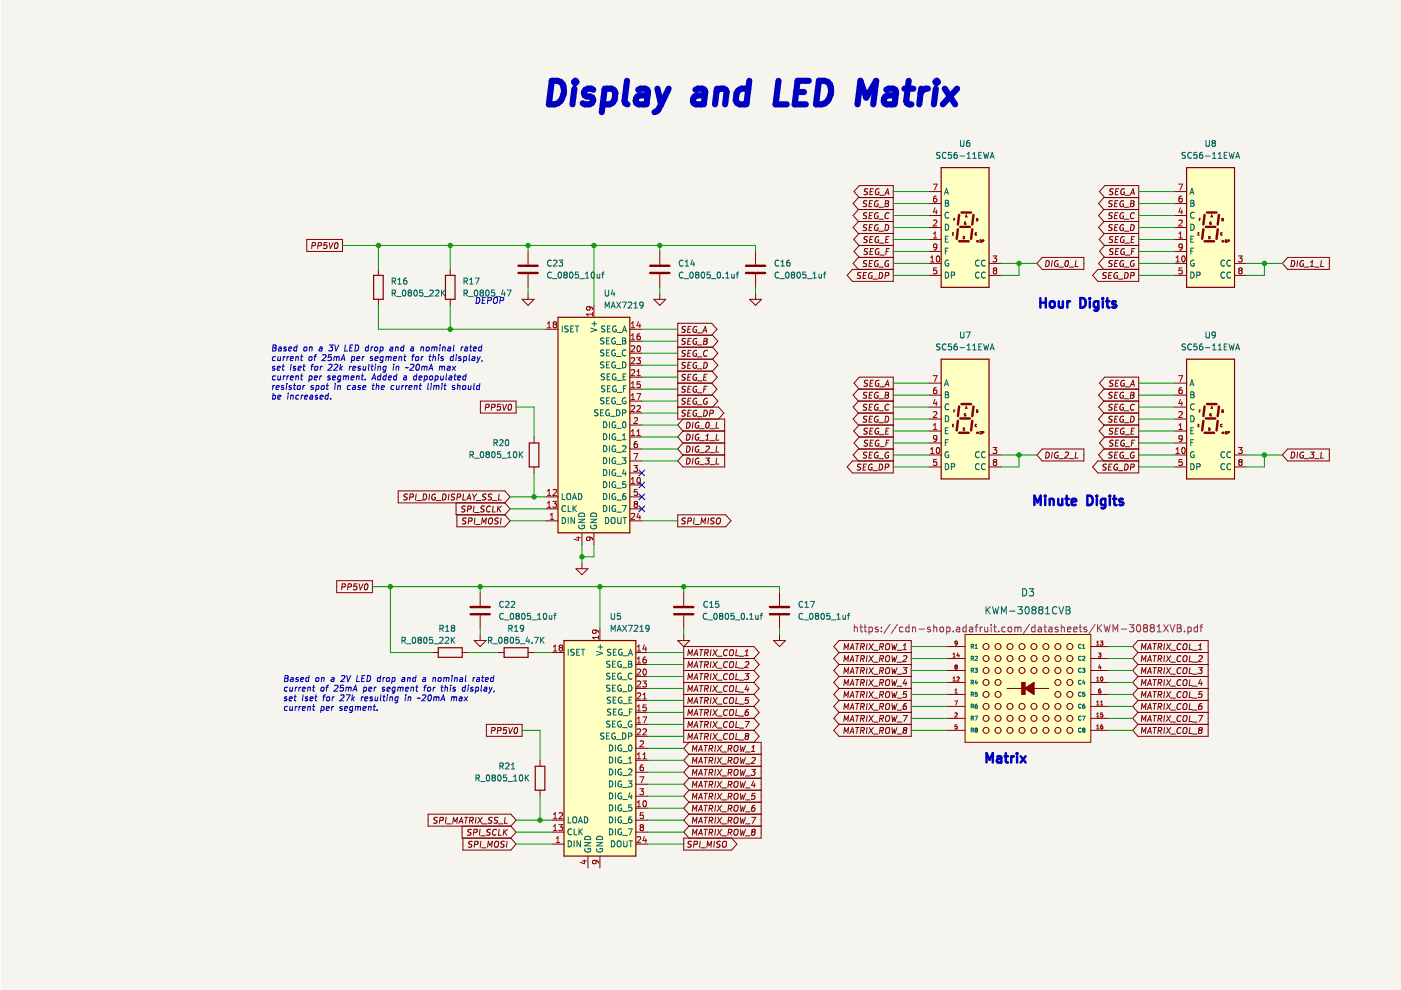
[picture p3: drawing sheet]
<svg xmlns="http://www.w3.org/2000/svg" width="297mm" height="210mm" viewBox="0 0 297 210" stroke-linecap="round" stroke-linejoin="round" font-family="sans-serif">
<path d="M.3 0h296.8v209.9h-296.8z" fill-rule="evenodd" fill="#f5f4ef" stroke="#f5f4ef" stroke-width=".21"/>
<g fill="none" stroke="#840000" stroke-width=".51">
<path d="M255.1 48.6l-.2 2M255.4 51.2h2M255.4 45.6l-.3 2M255.6 48.1h2.1M255.9 45.1h2M258.2 48.6l-.3 2M258.4 45.6l-.2 2M99.8 130.2h4M99.8 128.7h4M142.9 130.2h4.1M142.9 128.7h4.1M163.2 130.2h4.1"/>
<path d="M163.2 128.7h4.1"/>
</g>
<g fill="none" stroke="#840000" stroke-width=".21">
<path d="M113.2 92.7v1.2M113.2 99v1.3M91.7 138.4h1.2M98 138.4h1.3M100.5 135.8h2.6l-1.3 1.3zM101.8 125.7v2.8M101.8 130.5v2.8M101.8 134.5v1.3M145 125.7v2.8M145 130.5v2.8M164 135.8h2.5l-1.2 1.3zM165.3 125.7v2.8"/>
<path d="M165.3 130.5v2.8M165.3 134.5v1.3"/>
</g>
<g fill="none" stroke="#006464" stroke-width=".21">
<path d="M99.6 96.4h.7v-.5l-.7-.1v1.2M100 96.4l.4 .6M100.6 97.2h1M101.9 95.9l.2-.1a.68 .68 0 0 1 .5 .6 .68 .68 0 0 1-.5 .6l-.3-.4zM103.3 96.3l-.3-.2 .3-.3h.3l.2 .2-.3 .3M103.3 96.3l-.3 .3v.2l.3 .2h.3l.2-.2v-.2l-.3-.3M103.3 96.3h.2M104.4 95.9l.1-.1a.68 .68 0 0 1 .5 .6 .68 .68 0 0 1-.5 .6l-.3-.4zM104.7 93.9l.6-.1 .1-.4-.7-.2v1.3M105 93.9l.5 .6M105.9 93.4l.5-.2 .3 .4-.8 .9h.8M106.1 95.8h-.6v.6l.6-.1v.6l-.2 .1-.4-.1"/>
<path d="M106.4 97.2h1M107.3 93.4l.1-.2a.68 .68 0 0 1 .5 .7 .68 .68 0 0 1-.5 .6l-.3-.5zM107.6 97h.8M107.6 96.1l.4-.3v1.2M109 95.9l.1-.1a.68 .68 0 0 1 .5 .6 .68 .68 0 0 1-.5 .6l-.3-.4zM110.1 95.8v1.2M110.3 96.3l.5 .7M110.8 95.8l-.7 .7M85.2 135.8l.6-.1 .1-.5-.7-.1v1.3M85.5 135.8l.5 .6M86.2 136.5h1M87.5 135.2l.2-.1a.68 .68 0 0 1 .4 .7 .68 .68 0 0 1-.4 .6l-.3-.5z"/>
<path d="M88.9 135.7l-.3-.3 .3-.3h.2l.2 .3-.2 .3M88.9 135.7l-.3 .2v.2l.3 .3h.2l.2-.3v-.2l-.2-.2M88.9 135.7h.2M89.9 135.2l.2-.1a.68 .68 0 0 1 .5 .7 .68 .68 0 0 1-.5 .6l-.3-.5zM91.7 135.1h-.6l-.1 .6h.6l.1 .6-.2 .1-.5-.1M92 136.5h1M93.2 135.2l.5-.1 .2 .4-.8 .9h.8M93.3 133.2h.6v-.5l-.6-.1v1.2M93.6 133.2l.4 .6M94.4 135.2l.5-.1 .2 .4-.7 .9h.7M94.5 133.8h.7M94.5 132.9l.3-.3v1.2"/>
<path d="M95.7 135.1v1.3M95.9 135.7l.5 .7M95.9 133.1l-.2-.2 .2-.3h.3l.2 .2-.2 .3M95.9 133.1l-.2 .3v.3l.2 .1h.3l.2-.2v-.2l-.2-.3M95.9 133.1h.3M96.4 135.1l-.7 .7M106.7 127.6a.56 .56 0 0 0-.8 .5 .56 .56 0 0 0 .8 .6M106.7 130.2a.56 .56 0 0 0-.8 .5 .56 .56 0 0 0 .8 .5M107 131.4h.9M107.2 127.6l.5-.1 .2 .4-.8 .9h.8M108.3 130.2l.2-.2a.68 .68 0 0 1 .4 .7 .68 .68 0 0 1-.4 .6l-.3-.5zM108.4 127.6l.5-.1 .2 .4-.7 .9h.7"/>
<path d="M109.6 130.6l-.2 .2v.3l.2 .2h.3l.2-.2-.1-.4-.1-.1M109.6 130.6l-.2-.3 .2-.3 .4 .1 .1 .2-.2 .3M109.6 130.6h.3M110.7 130.2l.2-.2a.68 .68 0 0 1 .4 .7 .68 .68 0 0 1-.4 .6l-.3-.5zM112.5 130h-.6l-.1 .6h.6l.1 .6-.2 .1-.5-.1M112.8 131.4h.9M114 131.3h.7M114 130.4l.3-.4v1.3M115.3 130.2l.2-.2a.68 .68 0 0 1 .4 .7 .68 .68 0 0 1-.4 .6l-.3-.5zM116.5 130.5v.7h.5M117 130.5v.8M117.4 130.5h.5"/>
<path d="M117.9 130l-.3 .2v1.1M149.9 130.2a.56 .56 0 0 0-.8 .5 .56 .56 0 0 0 .8 .5M150 127.6a.56 .56 0 0 0-.8 .5 .56 .56 0 0 0 .8 .6M150.1 131.4h1M150.5 128.8h.7M150.5 127.9l.4-.4v1.3M151.4 130.2l.2-.2a.68 .68 0 0 1 .5 .7 .68 .68 0 0 1-.5 .6l-.3-.5zM152.4 127.5h-.6l-.1 .6 .6-.1 .1 .7-.2 .1-.5-.1M152.8 130.6l-.3 .2v.3l.3 .2h.2l.3-.2v-.3l-.3-.2M152.8 130.6l-.3-.3 .3-.3h.2l.3 .3-.3 .3M152.8 130.6h.2M153.9 130.2l.1-.2a.68 .68 0 0 1 .5 .7 .68 .68 0 0 1-.5 .6l-.3-.5z"/>
<path d="M155.6 130h-.6v.6h.6v.6l-.2 .1-.4-.1M155.9 131.4h1M157.3 130.2l.1-.2a.68 .68 0 0 1 .5 .7 .68 .68 0 0 1-.5 .6l-.3-.5zM158.4 131.2v.1M158.9 131.3h.8M158.9 130.4l.4-.4v1.3M160.2 130.5l.1 .7h.5M160.8 130.5v.8M161.2 130.5h.5M161.7 130l-.3 .2v1.1M170.2 127.6a.56 .56 0 0 0-.8 .5 .56 .56 0 0 0 .8 .6M170.2 130.2a.56 .56 0 0 0-.8 .5 .56 .56 0 0 0 .8 .5"/>
<path d="M170.4 131.4h1M170.7 128.8h.7M170.7 127.9l.3-.4v1.3M171.8 130.2l.1-.2a.68 .68 0 0 1 .5 .7 .68 .68 0 0 1-.5 .6l-.3-.5zM171.8 127.5h.9l-.6 1.3M173.1 130.6l-.3 .2v.3l.3 .2h.2l.3-.2v-.3l-.3-.2M173.1 130.6l-.3-.3 .3-.3h.2l.3 .3-.3 .3M173.1 130.6h.2M174.2 130.2l.2-.2a.68 .68 0 0 1 .4 .7 .68 .68 0 0 1-.4 .6l-.3-.5zM175.9 130h-.6v.6h.6v.6l-.2 .1-.4-.1M176.2 131.4h1M177.4 131.3h.8"/>
<path d="M177.4 130.4l.4-.4v1.3M178.7 130.5l.1 .7h.5M179.3 130.5v.8M179.7 130.5h.5M180.2 130l-.3 .2v1.1"/>
</g>
<path d="M251.6 35.5h10.1v25.4h-10.1zM112.2 93.9h2v5.1h-2zM92.9 137.3h5.1v2.1h-5.1z" fill="none" stroke="#840000" stroke-width=".25"/>
<path d="M251.6 35.5h10.1v25.4h-10.1z" fill-rule="evenodd" fill="#ffffc2" stroke="#ffffc2" stroke-width=".25"/>
<circle cx="259.2" cy="51.2" r=".25" fill="#840000"/>
<g fill="none" stroke="#840000" stroke-width=".21">
<path d="M95.5 57.1v1.3M139.9 53.3v2.8M139.9 58.1v2.8M160.2 53.3v2.8M160.2 58.1v2.8M249 50.8h2.6M249 55.8h2.6M249 48.2h2.6M249 45.7h2.6M249 58.4h2.6M249 43.2h2.6M249 40.6h2.6"/>
<path d="M249 53.3h2.6M254 49.6h.2M254.3 49.4h-.3v.5h.3M254.3 46.5h.1M254.5 46.3h-.2v.5M256.3 50.1a.26 .26 0 0 1 .3 .3 .26 .26 0 0 1-.3 .2zM256.7 47.4l.1 .1M256.7 46.1l.2-.6 .2 .6M256.8 45.9h.2M256.8 47.1a.24 .24 0 0 0-.3 .2 .24 .24 0 0 0 .3 .2M256.8 47.5h.1M259 49.9h.1"/>
<path d="M259 49.4l-.2 .2 .2 .3M259 49.4h.1M259.1 46.3l.2 .1v.4h-.2zM259.1 46.5h.1M259.1 49.8l-.1 .1M259.1 49.4h.1M259.1 49.8h.1M259.8 50.9a.26 .26 0 0 1 .3 .2 .26 .26 0 0 1-.3 .3zM260.3 51.1h.3v-.2h-.3v.5M261.7 55.8h2.6M261.7 58.4h2.6M95.5 63.5v1.2"/>
<path d="M110.7 63.5h2.5l-1.2 1.2zM112 62.2v1.3M138.6 63.5h2.6l-1.3 1.2zM139.9 62.2v1.3M158.9 63.5h2.6l-1.3 1.2zM160.2 62.2v1.3M105.6 138.4h1.3M112 138.4h1.2M117 138.4h2.6M127.2 133.3v2.5M134.8 138.4h2.5M143.7 135.8h2.5l-1.2 1.3z"/>
<path d="M145 134.5v1.3M134.8 151h2.5M134.8 140.9h2.5M134.8 153.6h2.5M134.8 158.7h2.5M134.8 143.4h2.5M134.8 148.5h2.5M134.8 156.1h2.5M134.8 146h2.5M114.5 161.2v1.3M114.5 167.5v1.3M117 179h2.6"/>
<path d="M117 173.9h2.6M117 176.4h2.6M134.8 179h2.5M134.8 171.4h2.5M134.8 161.2h2.5M134.8 173.9h2.5M134.8 176.4h2.5M134.8 168.8h2.5M134.8 163.7h2.5M134.8 166.3h2.5M124.7 181.5v2.5M127.2 181.5v2.5"/>
</g>
<g fill="none" stroke="#006464" stroke-width=".21">
<path d="M251.3 32.4l-.4-.1-.3 .2 .1 .4 .6 .2v.4h-.7M252.6 32.4a.56 .56 0 0 0-.8 .5 .56 .56 0 0 0 .8 .6M253.8 32.3h-.6l-.1 .6h.6l.1 .6-.2 .1-.5-.1M254.9 32.3l-.4 .1-.1 .2-.1 .7 .2 .3 .5-.1-.1-.6-.4-.1-.2 .2M255.6 33.1h.9M255.7 29.8v1l.2 .2h.3l.2-.2v-1M257.1 33.6h.7M257.1 32.7l.3-.4v1.3M257.2 30.3l-.2 .3v.2l.2 .2h.2l.3-.2-.1-.4-.2-.1M257.2 30.3l-.2-.2 .2-.3h.2l.3 .2-.3 .3M257.2 30.3h.2M258.3 33.6h.7"/>
<path d="M258.3 32.7l.4-.4v1.3M259.6 32.9h.4M260.2 32.3h-.6v1.3h.6M260.6 32.3l.3 1.3 .2-.9 .3 .9 .3-1.3M262 33.6l.4-1.3 .4 1.3M262.1 33.2h.6M98.4 59.6h.6v-.5l-.6-.1v1.2M98.7 59.6l.4 .6M99.6 59.3l.4-.3v1.2M100.7 59h.9l-.6 1.2M144.8 55.3a.56 .56 0 0 0-.8 .5 .56 .56 0 0 0 .8 .5M144.8 57.8a.56 .56 0 0 0-.8 .5 .56 .56 0 0 0 .8 .5"/>
<path d="M145 59.1h1M145.3 56.4h.7M145.3 55.5l.3-.3v1.2M146.4 57.8l.2-.1a.68 .68 0 0 1 .4 .6 .68 .68 0 0 1-.4 .7l-.3-.5zM146.8 55.1l-.3 .9h.8M147.1 55.6v.8M147.7 58.2l-.2-.2 .2-.3h.2l.3 .2-.3 .3M147.7 58.2l-.2 .3v.2l.2 .3h.2l.3-.3-.1-.3-.2-.2M147.7 58.2h.2M148.8 57.8l.2-.1a.68 .68 0 0 1 .4 .6 .68 .68 0 0 1-.4 .7l-.3-.5zM150.5 57.7h-.6v.6l.6-.1v.6l-.1 .2-.5-.2M150.8 59.1h1"/>
<path d="M152.2 57.8l.2-.1a.68 .68 0 0 1 .4 .6 .68 .68 0 0 1-.4 .7l-.3-.5zM153.3 58.8v.2M153.9 59h.7M153.9 58.1l.3-.4v1.3M155.1 58.1l.1 .8 .5-.1M155.7 58.1v.9M156.1 58.1h.5M156.6 57.7l-.3 .2v1.1M165.1 55.3a.56 .56 0 0 0-.8 .5 .56 .56 0 0 0 .8 .5M165.1 57.8a.56 .56 0 0 0-.8 .5 .56 .56 0 0 0 .8 .5M165.4 59.1h.9M165.6 56.4h.7"/>
<path d="M165.6 55.5l.4-.3v1.2M166.7 57.8l.2-.1a.68 .68 0 0 1 .4 .6 .68 .68 0 0 1-.4 .7l-.3-.5zM167.4 55.2h-.4l-.1 .3-.1 .7 .2 .2 .5-.1-.1-.6-.4-.1-.2 .3M168 58.2l-.2-.2 .2-.3 .4 .1 .1 .1-.2 .3M168 58.2l-.2 .3v.2l.2 .3 .4-.1 .1-.2v-.2l-.2-.3M168 58.2h.3M169.1 57.8l.2-.1a.68 .68 0 0 1 .4 .6 .68 .68 0 0 1-.4 .7l-.3-.5zM170.9 57.7h-.7v.6l.6-.1 .1 .6-.2 .2-.5-.2M171.2 59.1h.9M172.4 59h.7M172.4 58.1l.3-.4v1.3M173.6 58.1l.1 .8 .5-.1"/>
<path d="M174.2 58.1v.9M174.6 58.1h.5M175.1 57.7l-.3 .2v1.1M252.3 41.2l.4-1.3 .4 1.3M252.4 40.8h.6M252.5 50.7h.4M252.5 42.5h.4l.2 .2-.2 .4 .2 .1 .1 .3-.2 .2h-.5zM252.5 47.5a.64 .64 0 0 1 .7 .7 .64 .64 0 0 1-.7 .6zM252.5 57.7a.64 .64 0 0 1 .7 .6 .64 .64 0 0 1-.7 .7zM252.5 43.1h.4M252.5 53.2h.4M253.1 50.1h-.6v1.2h.6"/>
<path d="M253.1 52.6h-.6v1.3M253.1 55.2a.58 .58 0 0 0-.7 .6 .58 .58 0 0 0 .8 .5v-.4h-.2M253.2 45.1a.56 .56 0 0 0-.8 .5 .56 .56 0 0 0 .8 .5M253.7 58.4l.6-.1 .1-.5-.7-.1v1.3M259.6 55.3a.56 .56 0 0 0-.8 .5 .56 .56 0 0 0 .8 .5M259.6 57.8a.56 .56 0 0 0-.8 .5 .56 .56 0 0 0 .8 .5M260.9 55.3a.56 .56 0 0 0-.8 .5 .56 .56 0 0 0 .8 .5M260.9 57.8a.56 .56 0 0 0-.8 .5 .56 .56 0 0 0 .8 .5M98.4 62.2l.6-.1v-.5l-.6-.1v1.3M98.7 62.2l.4 .6M99.3 62.9h1M99.6 60.2h.7"/>
<path d="M100.7 61.6l.2-.1a.68 .68 0 0 1 .4 .6 .68 .68 0 0 1-.4 .7l-.3-.5zM102 62l-.2-.2 .2-.3h.2l.3 .2-.3 .3M102 62l-.2 .3v.2l.2 .3h.2l.3-.3-.1-.3-.2-.2M102 62h.2M103.1 61.6l.2-.1a.68 .68 0 0 1 .4 .6 .68 .68 0 0 1-.4 .7l-.3-.5zM104.8 61.5h-.6v.6l.6-.1v.6l-.1 .2-.5-.2M105.2 62.9h.9M106.7 61.4l-.3 .9h.7M107 61.9v.9M107.5 61.5h.9l-.6 1.3M103.6 135.8l.6-.1v-.5l-.6-.1v1.3M103.9 135.8l.4 .6"/>
<path d="M104.5 136.5h1M105.9 135.2l.1-.1a.68 .68 0 0 1 .5 .7 .68 .68 0 0 1-.5 .6l-.3-.5zM107.2 135.7l-.3-.3 .3-.3 .3 .1 .2 .2-.3 .3M107.2 135.7l-.3 .2v.2l.3 .3 .3-.1 .2-.2-.1-.3-.2-.1M107.2 135.7h.2M107.9 133.2h.6v-.5l-.6-.1v1.2M108.2 133.2l.4 .6M108.3 135.2l.2-.1a.68 .68 0 0 1 .4 .7 .68 .68 0 0 1-.4 .6l-.3-.5zM109.1 133.8h.7M109.1 132.9l.4-.3v1.2M110 135.1h-.6v.6h.6v.6l-.2 .1-.4-.1M110.3 136.5h1"/>
<path d="M111 133.1l-.2 .3-.4-.1v-.6l.4-.1 .2 .2v.7l-.2 .3h-.4M111.8 135.1l-.3 .9h.8M112.1 135.5v.9M112.8 136.3v.1M113.3 135.1h.8l-.5 1.3M114.6 135.1v1.3M114.8 135.7l.5 .7M115.3 135.1l-.7 .7M120.5 137.7v1.2M121.7 137.7h-.5l-.2 .2 .1 .3 .6 .2v.4l-.7 .1M122.3 138.3h.4M122.9 137.7h-.6v1.2h.6"/>
<path d="M123.2 137.7h.8M123.6 137.7v1.2M126.5 138.1l1.3 .4-1.3 .4M126.8 137.2h1M127.3 136.7v1M129.5 137.7l-.7 .1v.3l.6 .3 .1 .3-.2 .2h-.5M129.6 130v1.1l.2 .2 .4-.1 .1-.1v-1.1M129.6 133.8v-1.2l.4 .9 .4-.9v1.2M130.1 138.3h.4M130.7 137.7h-.6v1.2h.6M130.9 133.8l.4-1.2 .4 1.2M131 133.5h.6"/>
<path d="M131.5 130h-.6v.6h.6v.6l-.2 .1-.4-.1M131.9 137.7a.58 .58 0 0 0-.8 .6 .58 .58 0 0 0 .8 .5v-.4h-.2M132 132.6l.9 1.2M132.2 139h.9M132.9 132.6l-.9 1.2M133.2 132.6h.9l-.6 1.2M133.3 138.9l.4-1.2 .4 1.2M133.4 138.6h.6M134.5 132.7l.5-.1 .2 .3-.8 .9h.8M135.7 133.8h.7M135.7 132.9l.4-.3v1.2M137.6 133.1l-.2 .3-.4-.1v-.6l.4-.1 .2 .2v.7l-.2 .3h-.4"/>
<path d="M128.1 155.5h-.7v.4l.5 .3 .2 .3-.3 .2-.5-.1M128.6 156h.4M129.2 158a.64 .64 0 0 1 .7 .6 .64 .64 0 0 1-.7 .6zM129.2 155.4h-.6v1.3h.6M129.3 145.3l-.6 .1v.4l.5 .2 .1 .3-.2 .2h-.5M129.3 140.3h-.6v.4l.5 .2 .1 .3-.2 .3-.5-.1M129.3 142.8l-.6 .1v.3l.5 .3 .1 .3-.2 .2-.5-.1M129.3 152.9l-.6 .1v.4l.5 .2 .1 .3-.2 .3-.5-.1M129.4 147.9l-.4-.1-.3 .3 .1 .3 .6 .2v.4h-.7M129.5 150.4l-.7 .1v.3l.6 .3 .1 .3-.2 .2h-.5M129.9 140.8h.4M129.9 153.5h.4"/>
<path d="M129.9 143.3h.4M129.9 145.9h.4M130 148.4h.4M130.1 151h.4M130.4 155.5a.58 .58 0 0 0-.7 .6 .58 .58 0 0 0 .8 .5v-.4h-.3M130.5 158v1.2M130.5 140.2h-.6v1.3h.6M130.5 142.7h-.6v1.3h.6M130.5 145.3h-.6v1.2h.6M130.5 152.9h-.6v1.3h.6M130.6 147.8h-.6v1.3h.6M130.7 150.3h-.6v1.3h.6"/>
<path d="M130.7 156.8h1M131.7 140.3a.58 .58 0 0 0-.7 .5 .58 .58 0 0 0 .7 .5v-.4h-.2M131.7 142.8a.58 .58 0 0 0-.7 .6 .58 .58 0 0 0 .7 .5v-.4h-.2M131.7 145.3a.58 .58 0 0 0-.7 .6 .58 .58 0 0 0 .7 .5v-.4h-.2M131.7 152.9a.58 .58 0 0 0-.7 .6 .58 .58 0 0 0 .7 .5v-.4h-.2M131.7 158a.58 .58 0 0 0-.7 .6 .58 .58 0 0 0 .8 .5v-.4h-.2M131.8 147.9a.58 .58 0 0 0-.7 .6 .58 .58 0 0 0 .8 .5v-.5h-.3M131.9 150.4a.58 .58 0 0 0-.8 .6 .58 .58 0 0 0 .8 .5v-.4h-.2M132 141.6h1M132 154.3h1M132 155.4a.64 .64 0 0 1 .7 .7 .64 .64 0 0 1-.7 .6zM132 144.1h1"/>
<path d="M132 146.7h1M132 159.4h1M132.1 149.2h1M132.2 151.7h.9M133.3 156.1l.6-.1v-.5l-.6-.1v1.3M133.3 140.2h.4l.2 .2-.2 .4 .2 .1 .1 .3-.3 .3h-.4zM133.3 145.3a.64 .64 0 0 1 .7 .6 .64 .64 0 0 1-.7 .6zM133.3 140.8h.4M133.4 158.1l.2-.1a.68 .68 0 0 1 .4 .6 .68 .68 0 0 1-.4 .6l-.3-.4zM133.4 148.4h.4M133.4 151h.5M133.9 152.9a.58 .58 0 0 0-.7 .6 .58 .58 0 0 0 .8 .5v-.4h-.3"/>
<path d="M134 142.9a.56 .56 0 0 0-.8 .5 .56 .56 0 0 0 .8 .5M134 147.8h-.6v1.3h.6M134 150.3h-.6v1.3M100.9 165l.6-.1 .1-.5-.7-.1v1.3M101.2 165l.4 .6M101.9 165.7h1M103.2 164.4l.2-.1a.68 .68 0 0 1 .4 .6 .68 .68 0 0 1-.4 .7l-.3-.5zM104.5 164.9l-.2-.3 .2-.3 .4 .1 .1 .2-.2 .3M104.5 164.9l-.2 .2v.2l.2 .3 .4-.1 .1-.2v-.3l-.2-.1M104.5 164.9h.3M105.6 164.4l.2-.1a.68 .68 0 0 1 .5 .6 .68 .68 0 0 1-.5 .7l-.3-.5zM106 162.4h.6l.1-.5-.7-.1v1.2"/>
<path d="M106.3 162.4l.4 .6M107.2 161.9l.5-.1 .2 .3-.8 .9h.8M107.4 164.3h-.6l-.1 .6h.6l.1 .6-.2 .1-.5-.1M107.7 165.7h1M108.4 163h.7M108.4 162.1l.4-.3v1.2M108.9 165.6h.7M108.9 164.7l.4-.4v1.3M110.2 164.4l.2-.1a.68 .68 0 0 1 .4 .6 .68 .68 0 0 1-.4 .7l-.3-.5zM111.4 164.3v1.3M111.6 164.9l.5 .7M112.1 164.3l-.7 .7"/>
<path d="M120.5 173.2v1.3h.6M120.5 178.3a.64 .64 0 0 1 .7 .6 .64 .64 0 0 1-.7 .6zM121.2 175.9a.56 .56 0 0 0-.8 .5 .56 .56 0 0 0 .8 .5M121.5 173.4l.2-.2a.43 .43 0 0 1 .6 .4v.4a.42 .42 0 0 1-.4 .5 .42 .42 0 0 1-.5-.5zM121.7 175.7v1.3h.6M121.7 178.3v1.2M122.6 174.5l.5-1.3 .4 1.3M122.8 174.1h.6M122.8 175.7v1.3M122.9 176.3l.6 .7M123.1 178.3v1.2l-.8-1.2v1.2M123.5 175.7l-.7 .8"/>
<path d="M123.9 173.2a.64 .64 0 0 1 .7 .6 .64 .64 0 0 1-.7 .7zM124 178.6h1.2l-1.2 .8h1.2M124 180a.58 .58 0 0 0 .6 .7 .58 .58 0 0 0 .5-.8h-.4v.2M124.1 177.4a.66 .66 0 0 1 .8-.1 .66 .66 0 0 1 .3 .7h-1.2zM126.5 178.6h1.3l-1.3 .8h1.3M126.6 180a.58 .58 0 0 0 .5 .7 .58 .58 0 0 0 .5-.8h-.4v.2M126.7 177.4a.66 .66 0 0 1 .7-.1 .66 .66 0 0 1 .4 .7h-1.3zM129.2 160.5a.64 .64 0 0 1 .7 .6 .64 .64 0 0 1-.7 .7zM129.2 163a.64 .64 0 0 1 .7 .7 .64 .64 0 0 1-.7 .6zM129.2 165.6a.64 .64 0 0 1 .7 .6 .64 .64 0 0 1-.7 .7zM129.2 168.1a.64 .64 0 0 1 .7 .7 .64 .64 0 0 1-.7 .6zM129.2 170.7a.64 .64 0 0 1 .7 .6 .64 .64 0 0 1-.7 .6z"/>
<path d="M129.2 173.2a.64 .64 0 0 1 .7 .6 .64 .64 0 0 1-.7 .7zM129.2 175.7a.64 .64 0 0 1 .7 .7 .64 .64 0 0 1-.7 .6zM129.6 178.3a.64 .64 0 0 1 .8 .6 .64 .64 0 0 1-.8 .6zM130.5 160.5v1.3M130.5 163v1.3M130.5 165.6v1.3M130.5 168.1v1.3M130.5 170.7v1.2M130.5 173.2v1.3M130.5 175.7v1.3M130.9 178.5l.2-.2a.43 .43 0 0 1 .6 .4v.4a.42 .42 0 0 1-.4 .5 .42 .42 0 0 1-.5-.5zM131.7 160.6a.58 .58 0 0 0-.7 .6 .58 .58 0 0 0 .8 .5v-.5h-.2"/>
<path d="M131.7 163.1a.58 .58 0 0 0-.7 .6 .58 .58 0 0 0 .8 .5v-.4h-.2M131.7 165.6a.58 .58 0 0 0-.7 .6 .58 .58 0 0 0 .8 .5v-.4h-.2M131.7 170.7a.58 .58 0 0 0-.7 .6 .58 .58 0 0 0 .8 .5v-.4h-.2M131.7 168.2a.58 .58 0 0 0-.7 .6 .58 .58 0 0 0 .8 .5v-.5h-.2M131.7 173.3a.58 .58 0 0 0-.7 .5 .58 .58 0 0 0 .8 .5v-.4h-.2M131.7 175.8a.58 .58 0 0 0-.7 .6 .58 .58 0 0 0 .8 .5v-.4h-.2M132 172h1M132 161.9h1M132 169.5h1M132 174.6h1M132 164.4h1M132 167h1"/>
<path d="M132 177.1h1M132.2 178.3v1l.3 .2h.2l.3-.2v-1M133.2 165.6h.8l-.4 .5 .3 .1v.5l-.2 .2-.5-.2M133.2 175.7h.8l-.5 1.3M133.3 161.8h.7M133.3 163.2l.4-.2 .3 .4-.8 .9h.8M133.3 160.9l.3-.4v1.3M133.4 178.3h.7M133.6 168.1l-.3 .9h.7M133.7 178.3v1.2M133.9 173.2l-.4 .1-.2 .2v.7l.2 .3 .4-.2v-.6h-.4l-.2 .2M133.9 168.5v.9"/>
<path d="M133.9 170.7h-.6v.6l.6-.1v.6l-.2 .1-.4-.1"/>
</g>
<g fill="none" stroke="#a90000" stroke-width=".21">
<path d="M249.9 39h.8l-.5 1.3M249.3 55.5h.8M249.3 54.6l.4-.3v1.2M250 50.5h.7M250 49.6l.3-.4v1.3M250 46.8l.4-.2 .3 .4-.8 .9h.8M250.3 44.1l-.3 .9h.7M250.6 44.5v.9M250.6 41.6h-.4l-.2 .3v.7l.2 .2 .4-.1v-.6h-.4l-.2 .2M250.6 56.8h-.6v.6l.6-.1v.7l-.2 .1-.4-.1M250.7 54.4l.2-.1a.68 .68 0 0 1 .4 .6 .68 .68 0 0 1-.4 .6l-.3-.4zM250.7 52.3l-.3 .2h-.3l-.1-.7 .4-.1 .3 .3-.1 .7-.2 .2-.3 .1"/>
<path d="M262.6 54.3h.8l-.5 .4 .4 .2v.5l-.2 .1-.5-.1M262.9 57.3l-.3-.2 .3-.3h.2l.3 .2-.3 .3M262.9 57.3l-.3 .3v.2l.3 .3h.2l.3-.3-.1-.3-.2-.2M262.9 57.3h.2M117.3 137.1l.4-.3v1.2M117.3 138h.8M118.8 137.3l-.3-.2 .3-.3h.2l.3 .2-.3 .3M118.8 137.3l-.3 .3 .1 .3 .2 .1h.2l.3-.2v-.2l-.3-.3M118.8 137.3h.2M126.2 133.6l.2 .2-.1 .4h-.6l-.1-.4 .3-.2h.7l.2 .2 .1 .4M126.9 134.8v.7M126.9 135.1h-1.3l.4 .4"/>
<path d="M135.1 137.1l.4-.3v1.2M135.1 139.7l.4-.4v1.3M135.1 138h.7M136.6 136.7l-.3 .9h.8M136.9 139.3l-.3 .1-.2 .2-.1 .7 .3 .3 .4-.1-.1-.6-.3-.1-.3 .2M136.9 137.2v.8M135.1 149.8l.4-.3v1.2M135.1 152.4l.4-.4v1.3M135.1 160l.4-.4v1.3M135.1 150.7h.7M135.1 140.6h.7M135.1 153.3h.7"/>
<path d="M135.1 142l.5-.2 .2 .4-.8 .9h.8M135.1 144.5l.5-.1 .2 .3-.8 1h.8M135.1 147l.5-.1 .2 .4-.8 .9h.8M135.1 154.7l.5-.2 .2 .4-.8 .9h.8M135.7 157.2l.5-.1 .2 .3-.7 .9h.7M136.3 144.4h.7l-.4 .5 .4 .1v.5l-.2 .2-.5-.2M136.3 152h.8l-.5 1.3M136.3 154.7l.5-.2 .2 .4-.7 .9h.7M136.3 147.3l.4-.4v1.3M136.3 160l.4-.4v1.3M136.3 148.2h.7M136.4 142l.2-.2a.68 .68 0 0 1 .5 .7 .68 .68 0 0 1-.5 .6l-.3-.5z"/>
<path d="M137 149.5h-.6l-.1 .6 .6-.1 .1 .6-.2 .1-.5-.1M117.3 173.6h.8M117.3 172.7l.4-.4v1.3M117.3 175.2l.4-.4v1.3M117.3 176.1h.8M117.9 178.7h.8M117.9 177.7l.4-.3v1.3M118.5 174.8h.8l-.4 .5 .3 .2v.5l-.2 .1-.5-.1M118.5 172.4l.5-.1 .3 .4-.8 .9h.8M135.1 177.5l.5-.1 .2 .3-.8 1h.8M135.1 171h.7M135.1 170.1l.4-.3v1.2"/>
<path d="M135.1 160.9h.7M135.7 167.2h.7l-.4 .5 .4 .1v.6l-.2 .1-.5-.1M135.7 164.7h.8l-.5 1.3M136 175.4l-.3 .2v.3l.3 .2h.2l.2-.2v-.4l-.2-.1M136 175.4l-.3-.3 .3-.3h.2l.2 .3-.2 .3M136 175.4h.2M136.3 160.9h.7M136.3 162.2h-.3l-.2 .3-.1 .7 .3 .2 .4-.1-.1-.6-.3-.1-.3 .3M136.4 172.3h-.6l-.1 .6h.6l.1 .6-.2 .1-.5-.1M136.4 169.9l.2-.1a.68 .68 0 0 1 .5 .6 .68 .68 0 0 1-.5 .6l-.3-.4zM136.6 177.3l-.3 .9h.8M136.9 177.8v.9"/>
<path d="M123.5 182.5h.8M123.9 182.4v.7l-.9-.3M126.2 182.4l.2 .3-.1 .3-.6 .1-.1-.4 .3-.3 .7 .1 .2 .2 .1 .3"/>
</g>
<path d="M199.5 35.5h10.2v25.4h-10.2zM94.4 58.4h2.1v5.1h-2.1zM106.9 137.3h5.1v2.1h-5.1zM119.6 135.8h15.2v45.7h-15.2zM113.5 162.5h2v5h-2z" fill="none" stroke="#840000" stroke-width=".25"/>
<path d="M137.9 57.9h4M137.9 56.4h4M158.2 57.9h4M158.2 56.4h4M203.1 48.6l-.3 2M203.3 51.2h2.1M203.3 45.6l-.2 2M203.6 48.1h2M203.9 45.1h2M206.1 48.6l-.2 2M206.4 45.6l-.3 2" fill="none" stroke="#840000" stroke-width=".51"/>
<g fill="#ffffc2" stroke="#ffffc2" stroke-width=".25">
<path d="M119.6 135.8h15.2v45.7h-15.2z" fill-rule="evenodd"/>
<path d="M199.5 35.5h10.2v25.4h-10.2z" fill-rule="evenodd"/>
</g>
<circle cx="207.2" cy="51.2" r=".25" fill="#840000"/>
<g fill="none" stroke="#840000" stroke-width=".21">
<path d="M112 53.3v2.8M112 58.1v2.8M197 50.8h2.5M197 55.8h2.5M197 48.2h2.5M197 45.7h2.5M197 58.4h2.5M197 43.2h2.5M197 40.6h2.5M197 53.3h2.5M202 49.6h.1M202.2 49.4h-.2v.5h.2"/>
<path d="M202.2 46.5h.2M202.5 46.3h-.3v.5M204.2 50.1a.26 .26 0 0 1 .3 .3 .26 .26 0 0 1-.3 .2zM204.7 47.4l.1 .1M204.7 46.1l.2-.6 .1 .6M204.8 45.9h.2M204.8 47.1a.24 .24 0 0 0-.3 .2 .24 .24 0 0 0 .3 .2M204.8 47.5h.1M207 46.3l.3 .1-.1 .4h-.2zM207 46.5h.2M207 49.4a.24 .24 0 0 0-.3 .2 .24 .24 0 0 0 .3 .2M207 49.4h.1"/>
<path d="M207.1 49.8h-.1M207.8 50.9a.26 .26 0 0 1 .3 .2 .26 .26 0 0 1-.3 .3zM208.3 51.1h.2l.1-.2h-.3v.5M209.7 55.8h2.5M209.7 58.4h2.5M200.8 137.1h3.8M200.8 139.6h3.8M204.6 134.5h26.7v22.9h-26.7zM231.3 137.1h3.8M231.3 139.6h3.8M200.8 147.2h3.8M200.8 144.7h3.8"/>
<path d="M200.8 149.8h3.8M200.8 152.3h3.8M200.8 154.9h3.8M200.8 142.2h3.8M213.5 146h8.9M216.7 144.7h.6v2.5h-.6zM217.3 146l1.9-1.3v2.5zM231.3 147.2h3.8M231.3 144.7h3.8M231.3 149.8h3.8M231.3 152.3h3.8M231.3 154.9h3.8"/>
<path d="M231.3 142.2h3.8"/>
<circle cx="209.1" cy="139.6" r=".63"/>
<circle cx="209.1" cy="137.1" r=".63"/>
<circle cx="211.6" cy="137.1" r=".63"/>
<circle cx="211.6" cy="139.6" r=".63"/>
<circle cx="214.1" cy="137.1" r=".63"/>
<circle cx="214.1" cy="139.6" r=".63"/>
<circle cx="216.7" cy="139.6" r=".63"/>
<circle cx="216.7" cy="137.1" r=".63"/>
<circle cx="219.2" cy="139.6" r=".63"/>
<circle cx="219.2" cy="137.1" r=".63"/>
<circle cx="221.8" cy="137.1" r=".63"/>
<circle cx="221.8" cy="139.6" r=".63"/>
<circle cx="224.3" cy="137.1" r=".63"/>
<circle cx="224.3" cy="139.6" r=".63"/>
<circle cx="226.8" cy="137.1" r=".63"/>
<circle cx="226.8" cy="139.6" r=".63"/>
<circle cx="209.1" cy="149.8" r=".63"/>
<circle cx="209.1" cy="144.7" r=".63"/>
<circle cx="209.1" cy="142.2" r=".63"/>
<circle cx="209.1" cy="147.2" r=".63"/>
<circle cx="209.1" cy="154.9" r=".63"/>
<circle cx="209.1" cy="152.3" r=".63"/>
<circle cx="211.6" cy="152.3" r=".63"/>
<circle cx="211.6" cy="149.8" r=".63"/>
<circle cx="211.6" cy="154.9" r=".63"/>
<circle cx="211.6" cy="147.2" r=".63"/>
<circle cx="211.6" cy="142.2" r=".63"/>
<circle cx="211.6" cy="144.7" r=".63"/>
<circle cx="214.1" cy="152.3" r=".63"/>
<circle cx="214.1" cy="154.9" r=".63"/>
<circle cx="214.1" cy="149.8" r=".63"/>
<circle cx="214.1" cy="142.2" r=".63"/>
<circle cx="216.7" cy="142.2" r=".63"/>
<circle cx="216.7" cy="149.8" r=".63"/>
<circle cx="216.7" cy="152.3" r=".63"/>
<circle cx="216.7" cy="154.9" r=".63"/>
<circle cx="219.2" cy="154.9" r=".63"/>
<circle cx="219.2" cy="149.8" r=".63"/>
<circle cx="219.2" cy="152.3" r=".63"/>
<circle cx="219.2" cy="142.2" r=".63"/>
<circle cx="221.8" cy="152.3" r=".63"/>
<circle cx="221.8" cy="154.9" r=".63"/>
<circle cx="221.8" cy="142.2" r=".63"/>
<circle cx="221.8" cy="149.8" r=".63"/>
<circle cx="224.3" cy="152.3" r=".63"/>
<circle cx="224.3" cy="147.2" r=".63"/>
<circle cx="224.3" cy="142.2" r=".63"/>
<circle cx="224.3" cy="149.8" r=".63"/>
<circle cx="224.3" cy="144.7" r=".63"/>
<circle cx="224.3" cy="154.9" r=".63"/>
<circle cx="226.8" cy="147.2" r=".63"/>
<circle cx="226.8" cy="152.3" r=".63"/>
<circle cx="226.8" cy="154.9" r=".63"/>
<circle cx="226.8" cy="144.7" r=".63"/>
<circle cx="226.8" cy="142.2" r=".63"/>
<circle cx="226.8" cy="149.8" r=".63"/>
</g>
<g fill="none" stroke="#006464" stroke-width=".21">
<path d="M199.3 32.4l-.5-.1-.2 .2 .1 .4 .5 .2v.4h-.6M200.6 32.4a.56 .56 0 0 0-.8 .5 .56 .56 0 0 0 .8 .6M201.7 32.3h-.6v.6h.6v.6l-.2 .1-.4-.1M202.9 32.3l-.4 .1-.2 .2v.7l.2 .3 .4-.1v-.6l-.4-.1-.2 .2M203.5 33.1h1M203.7 29.8v1l.2 .2h.2l.3-.2v-1M205 33.6h.8M205 32.7l.4-.4v1.3M205.5 29.8h-.3l-.2 .3-.1 .7 .3 .2 .4-.1-.1-.6h-.3l-.3 .2M206.3 33.6h.7M206.3 32.7l.3-.4v1.3M207.5 32.9h.4"/>
<path d="M208.1 32.3h-.6v1.3h.6M208.5 32.3l.3 1.3 .3-.9 .2 .9 .3-1.3M209.9 33.6l.5-1.3 .4 1.3M210.1 33.2h.6M116.9 55.3a.56 .56 0 0 0-.8 .5 .56 .56 0 0 0 .8 .5M116.9 57.8a.56 .56 0 0 0-.8 .5 .56 .56 0 0 0 .8 .5M117.1 59.1h1M117.4 55.3l.4-.1 .3 .3-.8 .9h.8M118.4 57.8l.2-.1a.68 .68 0 0 1 .5 .6 .68 .68 0 0 1-.5 .7l-.3-.5zM118.5 55.2h.8l-.4 .4 .3 .2v.5l-.1 .1-.6-.1M119.8 58.2l-.3-.2 .3-.3h.2l.3 .2-.3 .3M119.8 58.2l-.3 .3v.2l.3 .3h.2l.3-.3-.1-.3-.2-.2"/>
<path d="M119.8 58.2h.2M120.9 57.8l.1-.1a.68 .68 0 0 1 .5 .6 .68 .68 0 0 1-.5 .7l-.3-.5zM122.6 57.7h-.6v.6l.6-.1v.6l-.2 .2-.4-.2M122.9 59.1h1M124.1 59h.8M124.1 58.1l.4-.4v1.3M125.5 57.8l.1-.1a.68 .68 0 0 1 .5 .6 .68 .68 0 0 1-.5 .7l-.3-.5zM126.6 58.1l.1 .8 .5-.1M127.2 58.1v.9M127.6 58.1h.5M128.1 57.7l-.3 .2v1.1M200.2 41.2l.5-1.3 .4 1.3"/>
<path d="M200.4 40.8h.6M200.4 50.7h.5M200.4 42.5h.5l.2 .2-.2 .4 .2 .1 .1 .3-.3 .2h-.5zM200.4 47.5a.64 .64 0 0 1 .8 .7 .64 .64 0 0 1-.8 .6zM200.4 57.7a.64 .64 0 0 1 .8 .6 .64 .64 0 0 1-.8 .7zM200.4 43.1h.5M200.4 53.2h.5M201 50.1h-.6v1.2h.6M201 52.6h-.6v1.3M201.1 55.2a.58 .58 0 0 0-.7 .6 .58 .58 0 0 0 .8 .5v-.4h-.3M201.2 45.1a.56 .56 0 0 0-.8 .5 .56 .56 0 0 0 .8 .5M201.7 58.4l.6-.1 .1-.5-.7-.1v1.3"/>
<path d="M207.6 55.3a.56 .56 0 0 0-.8 .5 .56 .56 0 0 0 .8 .5M207.6 57.8a.56 .56 0 0 0-.8 .5 .56 .56 0 0 0 .8 .5M208.9 55.3a.56 .56 0 0 0-.8 .5 .56 .56 0 0 0 .8 .5M208.9 57.8a.56 .56 0 0 0-.8 .5 .56 .56 0 0 0 .8 .5M205.9 137.1l.4-.1 .1-.3-.5-.1v.9M205.9 139.6h.4l.1-.4-.5-.1v.9M206.1 137.1l.3 .4M206.1 139.6l.3 .4M206.7 137.5h.5M206.7 136.9l.3-.3v.9M206.7 139.2l.4-.1 .1 .3-.5 .6h.5M209.1 128.6v1.6"/>
<path d="M209.3 129.3l.6 .9M209.9 128.6l-.8 .9M210.4 128.6l.4 1.6 .3-1.1 .3 1.1 .3-1.6M212.3 130.2v-1.6l.5 1.1 .5-1.1v1.6M214.1 129.6h1.1M215.8 128.6h.9l-.5 .6 .5 .2v.6l-.2 .2-.7-.2M216.8 124.8a.77 .77 0 0 1 .9 .8 .77 .77 0 0 1-.9 .7zM217.5 128.8l.2-.2a.81 .81 0 0 1 .5 .8 .81 .81 0 0 1-.5 .8l-.2-.2-.2-.4zM218.2 124.8h.9l-.5 .6 .5 .2v.6l-.2 .1-.7-.1M219.1 129.3l-.3-.3 .3-.4h.3l.3 .3-.3 .4M219.1 129.3l-.3 .3v.3l.3 .3h.3l.3-.3v-.3l-.3-.3M219.1 129.3h.3"/>
<path d="M220.5 129.3l-.3 .3 .1 .4 .2 .2 .5-.1 .1-.2v-.3l-.3-.3M220.5 129.3l-.3-.3 .3-.4 .5 .1 .1 .2-.3 .4M220.5 129.3h.3M221.7 130.2h.9M221.7 129.1l.4-.5v1.6M224.1 128.8a.72 .72 0 0 0-1 .5 .72 .72 0 0 0 .7 .9l.3-.2M224.5 128.6l.5 1.6 .5-1.6M226 128.6h.5l.3 .3-.3 .5 .3 .1 .1 .4-.3 .3h-.6zM226 129.4h.5M229.2 136.7a.38 .38 0 0 0-.5 .3 .38 .38 0 0 0 .5 .4M229.2 139.2a.38 .38 0 0 0-.5 .4 .38 .38 0 0 0 .5 .3M229.5 137.5h.5"/>
<path d="M229.5 139.2l.4-.1 .1 .3-.5 .6h.5M229.5 136.9l.3-.3v.9M205.9 142.1h.4l.1-.3-.5-.1v.9M205.9 144.7l.4-.1 .1-.3-.5-.1v.9M206.1 147.2l.3 .4M206.1 144.7l.3 .4M206.1 152.3l.3 .4M206.1 154.8l.3 .4M206.1 149.8l.3 .4M206.1 142.1l.3 .5M206.3 146.8h-.4v.8M206.3 149.3h-.4v.9"/>
<path d="M206.3 146.8h.1M206.3 152.3h-.4M206.3 154.8h-.4M206.3 149.3l.1 .1M206.4 152.2l-.1-.3-.4-.1v.9M206.4 154.7l-.1-.3h-.4v.8M206.4 146.8l-.1 .4h-.4M206.4 149.4l-.1 .3-.4 .1M206.4 152.2l-.1 .1M206.4 154.7l-.1 .1M206.7 141.7h.5l-.3 .3 .3 .1v.4h-.5M206.7 151.8h.6l-.4 .9"/>
<path d="M206.7 154.5l.2-.1 .3 .1M206.7 154.6l.2 .1M206.7 154.5v.1M206.9 149.4l-.2 .6 .2 .2 .3-.1-.1-.4-.2-.1-.2 .2M206.9 154.7l-.2 .2 .2 .3 .3-.1-.1-.4M206.9 154.7h.2M206.9 149.3v.1M206.9 144.2l-.2 .6h.6M207.1 149.3h-.2M207.1 144.5v.6M207.2 146.8h-.4l-.1 .4 .4-.1 .1 .4h-.5M207.2 154.5v.1"/>
<path d="M207.2 154.6l-.1 .1M229.2 146.8a.38 .38 0 0 0-.5 .4 .38 .38 0 0 0 .5 .3M229.2 144.3a.38 .38 0 0 0-.5 .4 .38 .38 0 0 0 .5 .3M229.2 141.8a.38 .38 0 0 0-.5 .3 .38 .38 0 0 0 .5 .4M229.2 149.4a.38 .38 0 0 0-.5 .3 .38 .38 0 0 0 .5 .4M229.2 151.9a.38 .38 0 0 0-.5 .4 .38 .38 0 0 0 .5 .3M229.2 154.5a.38 .38 0 0 0-.5 .3 .38 .38 0 0 0 .5 .4M229.5 141.7h.5l-.3 .3 .3 .1v.4h-.5M229.5 151.8h.6l-.4 .9M229.5 154.5v.1M229.5 154.5l.2-.1 .3 .1M229.5 154.6l.2 .1"/>
<path d="M229.6 149.4l-.1 .6 .2 .2 .3-.1-.1-.4-.2-.1-.2 .2M229.7 149.3l-.1 .1M229.7 154.7l-.2 .2 .2 .3 .3-.1-.1-.4M229.7 154.7h.2M229.7 144.2l-.2 .6h.6M229.9 144.5v.6M229.9 149.3h-.2M230 146.8h-.4l-.1 .4 .4-.1 .1 .4h-.5M230 154.5v.1M230 154.6l-.1 .1"/>
</g>
<g fill="none" stroke="#a90000" stroke-width=".21">
<path d="M197.8 39h.9l-.5 1.3M197.3 55.5h.7M197.3 54.6l.4-.3v1.2M197.9 50.5h.7M197.9 49.6l.4-.4v1.3M197.9 46.8l.5-.2 .2 .4-.8 .9h.8M198.2 44.1l-.3 .9h.8M198.5 44.5v.9M198.5 41.6h-.3l-.2 .3-.1 .7 .3 .2 .4-.1-.1-.6h-.3l-.3 .2M198.6 56.8h-.6l-.1 .6 .6-.1 .1 .7-.2 .1-.5-.1M198.6 54.4l.2-.1a.68 .68 0 0 1 .5 .6 .68 .68 0 0 1-.5 .6l-.3-.4zM198.6 52.3l-.2 .2h-.4v-.7l.4-.1 .2 .3v.7l-.2 .2-.4 .1"/>
<path d="M210.5 54.3h.8l-.4 .4 .4 .2v.5l-.2 .1-.6-.1M210.8 57.3l-.2-.2 .2-.3 .4 .1 .1 .1-.2 .3M210.8 57.3l-.2 .3v.2l.2 .3 .4-.1 .1-.2v-.3l-.2-.2M210.8 57.3h.3M202.1 138.7l.2-.2v.8M202.1 139.3h.5M203 136.3l-.2 .2-.2-.1-.1-.4 .3-.1 .2 .2-.1 .5-.3 .2M203.1 138.4l-.2 .6h.5M203.3 138.8v.5M232.5 136.8h.5M232.5 136.2l.3-.3v.9M232.9 138.5h.5l-.3 .3 .3 .1v.3h-.5"/>
<path d="M233.3 135.9h.5l-.3 .4h.3v.4h-.5M202.1 144.4h.5M202.1 143.8l.2-.3v.9M202.4 148.6h.6l-.4 .9M202.5 146.9h.5M202.5 146.3l.2-.2v.8M202.5 141.3l.1-.3 .3 .1v.2M202.5 141.3h.1M202.6 141.3v.1M202.6 141.4l-.1 .1 .1 .4 .4-.2-.2-.3M202.6 141.4h.2M202.9 143.6l.3-.1 .2 .3-.6 .6h.6"/>
<path d="M202.9 151.2h-.4M202.9 151.2h.1M202.9 154.1h.1M202.9 141.3l-.1 .1M202.9 151.2v.3l-.5 .5h.6M202.9 154.1v.4h-.4M202.9 153.7h-.4v.4h.4M202.9 141.3h.1M232.5 144.4h.5M232.5 143.8l.3-.3v.9M232.5 148.9l.3-.3v.9M232.5 151.4l.3-.2v.8"/>
<path d="M232.5 153.9l.3-.2v.9M232.5 149.5h.5M232.5 152h.5M232.5 154.6h.5M233.1 141l-.2 .6h.6M233.3 146.1l-.3 .2-.1 .5 .2 .1h.3l-.1-.5h-.2l-.2 .2M233.3 141.3v.6M233.3 149.5h.5M233.3 148.9l.3-.3v.9M233.4 143.6l.1-.1a.42 .42 0 0 1 .4 .5 .42 .42 0 0 1-.4 .4l-.2-.3zM233.8 153.7l-.4 .2-.1 .5 .2 .2 .3-.1v-.4l-.3-.1-.2 .2M233.8 151.2h-.4l-.1 .4 .5-.1v.4h-.5"/>
</g>
<path d="M109.9 57.9h4.1M109.9 56.4h4.1M203.1 89.2l-.3 2.1M203.3 91.8h2.1M203.3 86.2l-.2 2M203.6 88.7h2M203.9 85.7h2M206.1 89.2l-.2 2.1M206.4 86.2l-.3 2" fill="none" stroke="#840000" stroke-width=".51"/>
<path d="M204.6 134.5h26.7v22.9h-26.7z" fill-rule="evenodd" fill="#ffffc2" stroke="#ffffc2" stroke-width=".21"/>
<g fill="#840000" stroke="#840000" stroke-width=".21">
<path d="M217.3 146l1.9-1.3v2.5z"/>
<path d="M216.7 144.7h.6v2.5h-.6z" fill-rule="evenodd"/>
</g>
<g fill="none" stroke="#840084" stroke-width=".21">
<path d="M181.1 132.4v1.6M181.1 133.1l.3-.2 .3 .1 .1 1M182.3 132.9h.6M182.5 132.4v1.3l.4 .3M183.2 132.9h.5M183.4 132.4v1.3l.3 .3M184.3 133l.4-.1 .3 .3-.2 .7h-.5M184.3 132.9v1.6M186.1 133l-.3-.1-.2 .3v.2l.5 .1v.4h-.5M186.9 133.8v.2M186.9 133v.2M188.7 132.4l-1.3 1.9"/>
<path d="M190.3 132.4l-1.3 1.9M191.4 133l-.4-.1-.3 .3 .2 .7h.5M192.7 133l-.4-.1-.3 .3 .2 .7h.5M192.7 132.4v1.6M193.5 133.1l.2-.2 .3 .1 .1 1M193.5 132.9v1.1M194.8 133.4h1.2M197.2 133l-.3-.1-.2 .3v.2l.5 .1v.4h-.5M198 133.1l.2-.2 .3 .1 .1 1M198 132.4v1.6M199.3 133.1l.3-.2 .4 .2 .1 .6-.2 .2-.3 .1-.3-.2zM200.7 133l.5-.1 .2 .3-.1 .7h-.6"/>
<path d="M200.7 132.9v1.6M202.1 133.8v.2M202.8 133h.6l.1 1M203.5 133.3l-.5 .1-.2 .2 .2 .4 .5-.1M204.9 133l-.5-.1-.3 .3 .2 .7h.6M204.9 132.4v1.6M205.6 133h.6v1M206.2 133.3l-.5 .1-.2 .2 .2 .4 .5-.1M206.7 132.9h.6M207.3 132.4l-.3 .3v1.3M207.8 132.9v1.1M208.3 132.9l-.5 .3"/>
<path d="M208.8 132.9v1l.4 .1 .2-.2M209.4 132.9v1.1M210.1 132.4v.2M210.1 132.9v1.1M210.7 132.9h.5M210.9 132.4v1.3l.3 .3M211.7 133.8v.2M213.1 133l-.4-.1-.3 .3 .1 .7h.6M213.8 133.1l.2-.2 .4 .2 .1 .6-.1 .2-.4 .1-.2-.2zM215.2 133.1l.4-.2 .2 .3M215.2 132.9v1.1M215.8 133.2l.2-.3 .4 .1 .1 1"/>
<path d="M215.8 133.2v.8M218.3 132.4l-1.3 1.9M219.4 133l-.4-.1-.3 .3 .2 .7h.5M219.4 132.4v1.6M220.2 133h.5l.1 1M220.8 133.3l-.5 .1-.2 .2 .2 .4 .5-.1M221.3 132.9h.6M221.5 132.4v1.3l.4 .3M222.4 133h.6l.1 1M223.1 133.3l-.5 .1-.3 .2 .3 .4 .5-.1M224.3 133l-.4-.1-.2 .3 .1 .2 .5 .1v.4h-.6M225 133.1l.2-.2 .4 .1 .1 1"/>
<path d="M225 132.4v1.6M226.3 133.5l.7-.2v-.3l-.5-.1-.2 .3 .1 .7h.6M227.6 133.5l.8-.2-.1-.3-.5-.1-.2 .3 .1 .7h.6M228.8 132.9h.6M229 132.4v1.3l.4 .3M230.4 133l-.4-.1-.2 .3 .1 .2 .5 .1v.4h-.6M232.2 132.4l-1.3 1.9M232.7 132.4v1.6M232.9 133.1l.7 .9M233.6 132.4l-.9 .9M234.1 132.4l.3 1.6 .3-1.1 .3 1.1 .4-1.6M236 134v-1.6l.5 1.1 .5-1.1v1.6"/>
<path d="M237.7 133.4h1.2M239.5 132.4h.9l-.5 .6 .4 .2v.6l-.2 .2-.6-.2M241.1 132.6l.2-.2a.81 .81 0 0 1 .6 .8 .81 .81 0 0 1-.6 .8l-.2-.2-.1-.4zM242.7 133.1l-.3 .3v.3l.3 .3h.3l.3-.3v-.3l-.3-.3M242.7 133.1l-.3-.3 .3-.4h.3l.3 .3-.3 .4M242.7 133.1h.3M244.2 133.1l-.3 .3v.3l.3 .3 .4-.1 .1-.2v-.3l-.2-.3M244.2 133.1l-.3-.3 .3-.4 .4 .1 .1 .2-.2 .4M244.2 133.1h.3M245.3 134h.9M245.3 132.9l.5-.5v1.6M246.7 132.4l1 1.6"/>
<path d="M247.7 132.4l-1 1.6M248.1 132.4l.5 1.6 .5-1.6M249.6 132.4h.5l.3 .3-.3 .5 .3 .1 .1 .4-.3 .3h-.6zM249.6 133.2h.5M251.1 133.8v.2M251.9 133l.4-.1 .3 .3-.2 .7h-.5M251.9 132.9v1.6M253.9 133l-.5-.1-.2 .3 .1 .7h.6M253.9 132.4v1.6M254.4 132.9h.6M255 132.4l-.4 .3v1.3"/>
</g>
<path d="M199.5 76.2h10.2v25.3h-10.2z" fill-rule="evenodd" fill="#ffffc2" stroke="#ffffc2" stroke-width=".25"/>
<path d="M199.5 76.2h10.2v25.3h-10.2z" fill="none" stroke="#840000" stroke-width=".25"/>
<circle cx="207.2" cy="91.8" r=".25" fill="#840000"/>
<g fill="none" stroke="#840000" stroke-width=".21">
<path d="M115.8 69.8h2.5M125.9 64.7v2.6M133.5 69.8h2.6M133.5 72.3h2.6M133.5 74.9h2.6M133.5 80h2.6M133.5 77.4h2.6M133.5 92.7h2.6M133.5 82.5h2.6M133.5 85h2.6M133.5 90.1h2.6M133.5 87.6h2.6"/>
<path d="M133.5 95.2h2.6M133.5 97.7h2.6M197 91.4h2.5M197 96.5h2.5M197 88.8h2.5M197 86.3h2.5M197 99h2.5M197 83.8h2.5M197 81.2h2.5M197 93.9h2.5M202 90.2h.1M202.2 90h-.2v.5h.2"/>
<path d="M202.2 87.2h.2M202.5 86.9h-.3v.5M204.2 90.7a.26 .26 0 0 1 .3 .3 .26 .26 0 0 1-.3 .2zM204.5 88.1h.1M204.5 88.1l.3 .1M204.7 88l.1 .1M204.7 86.7l.2-.5 .1 .5M204.8 86.5h.2M204.8 87.7a.23 .23 0 0 0-.3 .1 .23 .23 0 0 0 0 .3M204.8 88.1v.1M207 87.2h.2M207 90a.24 .24 0 0 0-.3 .2 .24 .24 0 0 0 .3 .3"/>
<path d="M207 90h.1M207.1 90.4l-.1 .1M207.2 87.1v.1M207.3 87.1l-.1-.2h-.2v.5h.3l-.1-.2M207.3 87.1h-.1M207.8 91.5a.26 .26 0 0 1 .3 .2 .26 .26 0 0 1-.3 .3zM208.3 91.8l.2-.1 .1-.2h-.3v.5M209.7 96.5h2.5M209.7 99h2.5M115.8 110.4h2.5M115.8 105.4h2.5M115.8 107.9h2.5"/>
<path d="M123.4 113v2.5M123.4 119.3v1.3M125.9 113v2.5M133.5 110.4h2.6M133.5 102.8h2.6M133.5 105.4h2.6M133.5 107.9h2.6M133.5 100.3h2.6M122.1 120.6h2.6l-1.3 1.3z"/>
</g>
<g fill="none" stroke="#006464" stroke-width=".21">
<path d="M119.2 69.1v1.3M120.5 69.2l-.5-.1-.3 .3 .2 .3 .5 .2v.4h-.7M121 69.7h.4M121.6 69.1h-.6v1.3h.6M122 69.1h.7M122.3 69.1v1.3M125.2 69.5l1.3 .5-1.3 .4M125.5 68.6h1M126 68.2v.9M128.1 71.7l-.7 .1v.3l.5 .3 .2 .3-.3 .2h-.5M128.1 74.3h-.7v.4l.5 .2 .2 .3-.3 .3-.5-.1M128.1 76.8l-.7 .1v.3l.5 .3 .2 .3-.3 .2-.5-.1"/>
<path d="M128.2 79.3h-.5l-.2 .2 .1 .3 .5 .3v.3l-.6 .1M128.2 69.2h-.6v.4l.5 .2 .1 .3-.2 .3-.5-.1M128.3 61.5v1l.3 .3 .3-.1 .1-.2v-1M128.3 65.3v-1.3l.4 .9 .5-.9v1.3M128.6 72.3h.4M128.6 74.8h.4M128.6 77.3h.4M128.7 79.9h.4M128.8 69.7h.4M129.2 71.7h-.6v1.2h.6M129.2 74.2h-.6v1.3h.6M129.2 76.7h-.6v1.3h.6"/>
<path d="M129.3 79.3h-.6v1.2h.6M129.4 69.1h-.6v1.3h.6M129.6 65.3l.4-1.3 .4 1.3M129.7 64.9h.6M129.9 61.4l-.3 .9h.8M130.2 61.9v.9M130.4 71.7a.58 .58 0 0 0-.7 .6 .58 .58 0 0 0 .8 .5v-.4h-.3M130.4 74.3a.58 .58 0 0 0-.7 .5 .58 .58 0 0 0 .8 .5v-.4h-.3M130.4 76.8a.58 .58 0 0 0-.7 .6 .58 .58 0 0 0 .8 .5v-.4h-.3M130.5 79.3a.58 .58 0 0 0-.7 .6 .58 .58 0 0 0 .8 .5v-.4h-.2M130.6 69.2a.58 .58 0 0 0-.7 .6 .58 .58 0 0 0 .8 .5v-.5h-.3M130.7 73h1"/>
<path d="M130.7 75.6h1M130.7 78.1h1M130.7 64l.9 1.3M130.9 70.5h1M131.6 64l-.9 1.3M131.9 64h.9l-.5 1.3M132 71.7h.4l.3 .2-.3 .4 .3 .1v.3l-.2 .2h-.5zM132 76.7a.64 .64 0 0 1 .7 .7 .64 .64 0 0 1-.7 .6zM132 70.4l.4-1.3 .4 1.3M132 72.3h.4M132.1 70h.6M132.1 79.9h.4"/>
<path d="M132.7 74.3a.56 .56 0 0 0-.8 .5 .56 .56 0 0 0 .8 .5M132.7 79.3h-.6v1.2h.6M133.2 64.2l.5-.2 .2 .4-.7 .9h.7M134.4 65.3h.8M134.4 64.4l.4-.4v1.3M136.4 64.6l-.3 .2h-.3l-.1-.6 .4-.2 .3 .3-.1 .7-.2 .2-.3 .1M199.3 73l-.5-.1-.2 .3 .1 .3 .5 .2v.4h-.6M200.6 73a.56 .56 0 0 0-.8 .6 .56 .56 0 0 0 .8 .5M201.7 72.9h-.6v.6h.6v.6l-.2 .1-.4-.1M202.9 72.9l-.4 .1-.2 .2v.8l.2 .2 .4-.1v-.6l-.4-.1-.2 .2M203.5 73.7h1M203.7 70.4v1l.2 .3h.2l.3-.3v-1"/>
<path d="M204.9 70.4h.8l-.5 1.3M205 74.2h.8M205 73.3l.4-.4v1.3M206.3 74.2h.7M206.3 73.3l.3-.4v1.3M207.5 73.5h.4M208.1 72.9h-.6v1.3h.6M208.5 72.9l.3 1.3 .3-.9 .2 .9 .3-1.3M209.9 74.2l.5-1.3 .4 1.3M210.1 73.8h.6M126.8 86.9l-.7 .1v.4l.6 .2 .1 .3-.3 .3-.4-.1M127.3 87.5h.5"/>
<path d="M127.9 92a.64 .64 0 0 1 .8 .6 .64 .64 0 0 1-.8 .6zM127.9 89.4a.64 .64 0 0 1 .8 .7 .64 .64 0 0 1-.8 .6zM127.9 94.5a.64 .64 0 0 1 .8 .6 .64 .64 0 0 1-.8 .7zM127.9 97a.64 .64 0 0 1 .8 .7 .64 .64 0 0 1-.8 .6zM127.9 86.9h-.6v1.3h.6M127.9 99.6a.64 .64 0 0 1 .8 .6 .64 .64 0 0 1-.8 .6zM128.1 84.4l-.7 .1v.3l.5 .3 .2 .3-.3 .2h-.5M128.2 81.9h-.6v.4l.5 .2 .1 .3-.2 .3-.5-.1M128.6 85h.4M128.8 82.4h.4M129.1 86.9a.58 .58 0 0 0-.7 .6 .58 .58 0 0 0 .8 .5v-.4h-.2M129.2 84.3h-.6v1.3h.6"/>
<path d="M129.2 89.4v1.3M129.2 92v1.2M129.2 94.5v1.3M129.2 97v1.3M129.2 99.6v1.2M129.4 81.8h-.6v1.3h.6M129.4 88.3h1M130.4 84.4a.58 .58 0 0 0-.7 .6 .58 .58 0 0 0 .8 .5v-.4h-.3M130.5 92a.58 .58 0 0 0-.8 .6 .58 .58 0 0 0 .8 .5v-.4h-.2M130.5 89.5a.58 .58 0 0 0-.8 .6 .58 .58 0 0 0 .8 .5v-.5h-.2M130.5 94.6a.58 .58 0 0 0-.8 .5 .58 .58 0 0 0 .8 .5v-.4h-.2M130.5 97.1a.58 .58 0 0 0-.8 .6 .58 .58 0 0 0 .8 .5v-.4h-.2"/>
<path d="M130.5 99.6a.58 .58 0 0 0-.8 .6 .58 .58 0 0 0 .8 .5v-.4h-.2M130.6 81.9a.58 .58 0 0 0-.7 .6 .58 .58 0 0 0 .8 .5v-.5h-.3M130.7 86.9a.64 .64 0 0 1 .8 .6 .64 .64 0 0 1-.8 .7zM130.7 85.7h1M130.8 93.4h.9M130.8 90.8h.9M130.8 95.9h.9M130.8 98.4h.9M130.8 80.7h1M130.9 83.2h1M131.9 97h.8l-.4 .5 .4 .1v.6l-.2 .1-.6-.1M132 94.6l.5-.1 .2 .4-.8 .9h.8"/>
<path d="M132 87.6l.6-.1 .1-.5-.7-.1v1.3M132 93.2h.7M132 92.3l.4-.3v1.2M132.1 89.5l.2-.1a.68 .68 0 0 1 .4 .7 .68 .68 0 0 1-.4 .6l-.3-.5zM132.2 82.4h.4M132.3 99.5l-.3 .9h.8M132.7 84.4a.58 .58 0 0 0-.8 .6 .58 .58 0 0 0 .8 .5v-.4h-.2M132.8 81.8h-.6v1.3M200.2 81.8l.5-1.3 .4 1.3M200.4 81.4h.6M200.4 91.3h.5M200.4 83.1h.5l.2 .2-.2 .4 .2 .1 .1 .3-.3 .2h-.5z"/>
<path d="M200.4 88.2a.64 .64 0 0 1 .8 .6 .64 .64 0 0 1-.8 .6zM200.4 98.3a.64 .64 0 0 1 .8 .6 .64 .64 0 0 1-.8 .7zM200.4 83.7h.5M200.4 93.8h.5M201 90.7h-.6v1.3h.6M201 93.2h-.6v1.3M201.1 95.8a.58 .58 0 0 0-.7 .6 .58 .58 0 0 0 .8 .5v-.4h-.3M201.2 85.7a.56 .56 0 0 0-.8 .6 .56 .56 0 0 0 .8 .5M201.7 99l.6-.1 .1-.5-.7-.1v1.3M207.6 95.9a.56 .56 0 0 0-.8 .5 .56 .56 0 0 0 .8 .5M207.6 98.4a.56 .56 0 0 0-.8 .5 .56 .56 0 0 0 .8 .6M208.9 95.9a.56 .56 0 0 0-.8 .5 .56 .56 0 0 0 .8 .5"/>
<path d="M208.9 98.4a.56 .56 0 0 0-.8 .5 .56 .56 0 0 0 .8 .6M119.2 104.7v1.2h.6M119.2 109.7a.64 .64 0 0 1 .7 .7 .64 .64 0 0 1-.7 .6zM119.9 107.3a.56 .56 0 0 0-.8 .5 .56 .56 0 0 0 .8 .5M120.2 104.8l.3-.1a.43 .43 0 0 1 .5 .4v.4a.42 .42 0 0 1-.4 .4 .42 .42 0 0 1-.4-.4zM120.5 107.2v1.3h.6M120.5 109.7v1.3M121.4 105.9l.4-1.2 .4 1.2M121.5 105.6h.6M121.5 107.2v1.3M121.7 107.7l.5 .8M121.8 109.7v1.3l-.7-1.3v1.3"/>
<path d="M122.2 107.2l-.7 .7M122.6 104.7a.64 .64 0 0 1 .8 .6 .64 .64 0 0 1-.8 .6zM122.7 110.1h1.3l-1.3 .7h1.3M122.7 111.4a.58 .58 0 0 0 .6 .8 .58 .58 0 0 0 .5-.8h-.4v.2M122.9 108.9a.66 .66 0 0 1 .7-.1 .66 .66 0 0 1 .4 .7h-1.3zM125.2 110.1h1.3l-1.3 .7h1.3M125.3 111.4a.58 .58 0 0 0 .6 .8 .58 .58 0 0 0 .5-.8h-.4v.2M125.4 108.9a.66 .66 0 0 1 .8-.1 .66 .66 0 0 1 .3 .7h-1.3zM127.9 102.1a.64 .64 0 0 1 .8 .7 .64 .64 0 0 1-.8 .6zM127.9 104.7a.64 .64 0 0 1 .8 .6 .64 .64 0 0 1-.8 .6zM127.9 107.2a.64 .64 0 0 1 .8 .6 .64 .64 0 0 1-.8 .7zM128.4 109.7a.64 .64 0 0 1 .7 .7 .64 .64 0 0 1-.7 .6z"/>
<path d="M129.2 102.1v1.3M129.2 104.7v1.2M129.2 107.2v1.3M129.6 109.9l.3-.2a.43 .43 0 0 1 .5 .5v.4a.42 .42 0 0 1-.4 .4 .42 .42 0 0 1-.4-.4zM130.5 102.2a.58 .58 0 0 0-.8 .6 .58 .58 0 0 0 .8 .5v-.5h-.2M130.5 104.7a.58 .58 0 0 0-.8 .6 .58 .58 0 0 0 .8 .5v-.4h-.2M130.5 107.3a.58 .58 0 0 0-.8 .5 .58 .58 0 0 0 .8 .5v-.4h-.2M130.8 103.5h.9M130.8 101h.9M130.8 106h.9M130.8 108.6h.9M131 109.7v1.1l.2 .2h.2l.3-.2v-1.1"/>
<path d="M131.9 107.2h.9l-.6 1.3M132.1 109.7h.7M132.5 109.7v1.3M132.6 104.7h-.4l-.2 .3v.7l.2 .2 .5-.1-.1-.6-.4-.1-.2 .3M132.6 100v.8M132.7 102.1h-.7v.6h.6l.1 .6-.2 .1-.5-.1"/>
</g>
<g fill="none" stroke="#a90000" stroke-width=".21">
<path d="M116.1 68.6l.3-.4v1.3M116.1 69.5h.7M117.5 68.8l-.2-.3 .2-.3h.3l.2 .3-.2 .3M117.5 68.8l-.2 .2v.4l.2 .1h.3l.2-.2v-.3l-.2-.2M117.5 68.8h.3M124.9 65l.2 .3v.3l-.6 .1-.2-.4 .3-.3 .7 .1 .2 .2 .1 .3M125.6 66.2v.8M125.6 66.6h-1.3l.4 .4M133.8 78.5l.5-.1 .3 .3-.8 1h.8M133.8 68.6l.4-.4v1.3M133.8 71.1l.4-.3v1.2M133.8 69.5h.8"/>
<path d="M133.8 72h.8M133.8 73.4l.5-.1 .3 .4-.8 .9h.8M133.8 76l.5-.2 .3 .4-.8 .9h.8M135 75.8h.8l-.4 .5 .3 .1v.6l-.2 .1-.5-.1M135 79.7h.8M135 78.7l.4-.3v1.3M135.2 73.4l.2-.1a.68 .68 0 0 1 .4 .6 .68 .68 0 0 1-.4 .7l-.4-.5zM135.4 68.2l-.4 .9h.8M135.7 70.8h-.4l-.2 .3-.1 .7 .3 .2 .4-.1v-.6l-.4-.1-.3 .3M135.7 68.7v.8M197.8 79.7h.9l-.5 1.2M133.8 86.1l.5-.1 .3 .4-.8 .9h.8"/>
<path d="M133.8 82.2h.8M133.8 92.3h.8M133.8 81.3l.4-.4v1.3M133.8 83.8l.4-.3v1.2M133.8 91.4l.4-.3v1.2M133.8 84.7h.8M134.4 96.2h.8l-.5 1.2M134.4 98.7h.8l-.5 .5 .4 .1v.5l-.2 .2-.5-.2M134.4 88.7l.5-.2 .3 .4-.8 .9h.8M135 83.5h.8l-.5 1.2M135 93.6l-.3 .1-.2 .2-.1 .7 .3 .3 .4-.1-.1-.6-.3-.1-.3 .2M135 86.1l.5-.1 .3 .4-.8 .9h.8"/>
<path d="M135 92.3h.8M135 91.4l.4-.3v1.2M135.7 80.9h-.6l-.1 .6h.7v.6l-.2 .1-.5-.1M197.3 96.2h.7M197.3 95.2l.4-.3v1.3M197.9 91.1h.7M197.9 90.2l.4-.4v1.3M197.9 87.4l.5-.1 .2 .3-.8 .9h.8M198.2 84.7l-.3 .9h.8M198.5 85.2v.8M198.5 82.2h-.3l-.2 .3-.1 .7 .3 .3 .4-.2-.1-.6h-.3l-.3 .2M198.6 97.4h-.6l-.1 .6h.6l.1 .6-.2 .1-.5-.1"/>
<path d="M198.6 95l.2-.1a.68 .68 0 0 1 .5 .6 .68 .68 0 0 1-.5 .7l-.3-.5zM198.6 92.9l-.2 .2h-.4v-.6l.4-.2 .2 .3v.7l-.2 .3h-.4M210.5 94.9h.8l-.4 .5 .4 .1v.5l-.2 .2-.6-.2M210.8 98l-.2-.3 .2-.3 .4 .1 .1 .2-.2 .3M210.8 98l-.2 .2v.2l.2 .3 .4-.1 .1-.2v-.3l-.2-.1M210.8 98h.3M116.1 105h.7M116.1 104.1l.3-.3v1.2M116.1 106.7l.3-.4v1.3M116.1 107.6h.7M116.7 110.1h.7M116.7 109.2l.3-.4v1.3"/>
<path d="M117.2 106.3h.8l-.4 .5 .3 .1v.6l-.1 .1-.6-.1M117.3 103.9l.5-.1 .2 .3-.8 .9h.8M122.2 114h.9M122.6 113.8v.8l-.9-.3M124.9 113.9l.2 .2v.4h-.6l-.2-.4 .3-.2h.7l.2 .2 .1 .4M133.8 109l.5-.2 .3 .4-.8 .9h.8M133.8 102.5h.8M133.8 101.6l.4-.4v1.3M134.7 106.8l-.3 .3v.2l.3 .3h.2l.3-.3-.1-.3-.2-.2M134.7 106.8l-.3-.2 .3-.3h.2l.3 .2-.3 .3M134.7 106.8h.2M135.1 103.8h-.6l-.1 .6 .6-.1 .1 .6-.2 .1-.5-.1"/>
<path d="M135.2 101.3l.2-.1a.68 .68 0 0 1 .4 .7 .68 .68 0 0 1-.4 .6l-.4-.5zM135.4 108.8l-.4 .9h.8M135.7 109.3v.8"/>
</g>
<g fill="#ffffc2" stroke="#ffffc2" stroke-width=".25">
<path d="M118.3 67.3h15.2v45.7h-15.2z" fill-rule="evenodd"/>
<path d="M251.6 76.2h10.1v25.3h-10.1z" fill-rule="evenodd"/>
</g>
<path d="M118.3 67.3h15.2v45.7h-15.2zM251.6 76.2h10.1v25.3h-10.1z" fill="none" stroke="#840000" stroke-width=".25"/>
<path d="M255.1 89.2l-.2 2.1M255.4 91.8h2M255.4 86.2l-.3 2M255.6 88.7h2.1M255.9 85.7h2M258.2 89.2l-.3 2.1M258.4 86.2l-.2 2" fill="none" stroke="#840000" stroke-width=".51"/>
<circle cx="259.2" cy="91.8" r=".25" fill="#840000"/>
<g fill="none" stroke="#840000" stroke-width=".21">
<path d="M65 50.8h7.6v2.5h-7.6zM66.1 52.1l.7-.1 .1-.4-.7-.2-.1 1.3M67.4 52.1l.6-.1 .1-.4-.6-.2-.2 1.3M69.4 51.4h-.6l-.2 .6h.6v.6l-.2 .1-.4-.1M69.8 51.4l.3 1.3 .5-1.3M71.1 51.6l.2-.2a.64 .64 0 0 1 .3 .7 .64 .64 0 0 1-.6 .5l-.1-.4zM80.2 57.1v1.3M182 44.4h7.4M182 44.4l-1.1 1.3 1.1 1.3M182 47h7.4M182 47l-1.1 1.2 1.1 1.3h7.4M182.1 49.5l-1.1 1.3 1.1 1.2h7.3"/>
<path d="M182.2 41.9l-1.1-1.3 1.1-1.3h7.2v20.4h-8.7l-1.1-1.3 1.1-1.3h8.7M182.2 52l-1.1 1.3 1.1 1.3M182.6 57.8l-.7 .1v.4l.5 .2v.3l-.2 .3-.5-.1M183 58.4h.5M183.7 57.8h-.6l-.1 1.3h.6M183.8 55.3l-.6 .1-.1 .3 .5 .3 .1 .3-.3 .2h-.4M183.8 42.6l-.6 .1-.1 .3 .5 .3 .1 .3-.3 .2h-.4M183.8 45.2h-.6l-.1 .4 .5 .2 .1 .3-.3 .3-.4-.1M183.8 47.7h-.6l-.1 .4 .5 .3 .1 .3-.3 .2-.4-.1M184 50.2l-.7 .1-.1 .4 .6 .2v.3l-.2 .2h-.5M184 52.8h-.7v.4l.5 .2 .1 .3-.3 .3-.4-.1M184 40.1h-.7v.4l.5 .2 .1 .3-.3 .3-.4-.1"/>
<path d="M184.3 43.2h.4M184.3 45.7h.4M184.3 48.2h.4M184.3 55.8h.4M184.4 50.8h.5M184.5 53.3h.4M184.5 40.6h.4M184.9 57.8a.63 .63 0 0 0-.7 .5 .63 .63 0 0 0 .4 .8l.3-.2v-.4h-.2M185 55.2h-.6l-.2 1.3h.6M185 42.6h-.6l-.2 1.2h.6M185 45.1h-.6l-.2 1.3h.6M185 47.6h-.6l-.2 1.3h.6"/>
<path d="M185.1 59.2h.9M185.1 50.2h-.6l-.1 1.2h.6M185.2 52.7h-.6l-.2 1.3h.6M185.2 40h-.6l-.2 1.3h.6M186.2 55.3a.63 .63 0 0 0-.8 .4 .63 .63 0 0 0 .5 .8l.2-.1 .1-.4h-.3M186.2 42.6a.63 .63 0 0 0-.8 .4 .63 .63 0 0 0 .5 .8l.2-.1 .1-.4h-.3M186.2 45.2a.63 .63 0 0 0-.8 .4 .63 .63 0 0 0 .5 .8l.2-.2 .1-.4h-.3M186.2 47.7a.63 .63 0 0 0-.8 .4 .63 .63 0 0 0 .5 .8l.2-.1 .1-.4h-.3M186.3 50.2a.63 .63 0 0 0-.8 .5 .63 .63 0 0 0 .5 .7l.2-.1 .1-.4h-.2M186.3 56.6h1M186.3 43.9h1M186.3 46.5h1"/>
<path d="M186.3 49h1M186.4 52.8a.63 .63 0 0 0-.8 .4 .63 .63 0 0 0 .4 .8l.3-.1 .1-.5h-.3M186.4 40.1a.63 .63 0 0 0-.8 .4 .63 .63 0 0 0 .4 .8l.3-.1 .1-.5h-.3M186.5 51.6h.9M186.5 57.8a.65 .65 0 0 1 .7 .7 .65 .65 0 0 1-.9 .6zM186.5 41.4h1M186.5 54.1h1M187.6 41.3l.6-1.3 .3 1.3M187.7 58.4h.6l.1-.5-.6-.1-.2 1.3M187.7 43.2h.4M187.8 42.6h.4l.2 .2-.3 .4 .2 .1 .1 .3-.3 .2h-.5zM187.8 47.6a.65 .65 0 0 1 .6 .8 .65 .65 0 0 1-.8 .5z"/>
<path d="M187.8 40.9h.6M187.8 50.8h.4M187.9 53.3h.4M188.4 55.3a.63 .63 0 0 0-.7 .4 .63 .63 0 0 0 .4 .8l.3-.1v-.4h-.2M188.5 45.2a.61 .61 0 0 0-.9 .4 .61 .61 0 0 0 .5 .8l.3-.2M188.5 50.2h-.6l-.2 1.2h.6M188.6 52.7h-.6l-.2 1.3M189.4 54.6h-7.4l-1.1 1.2 1.1 1.3M189.4 41.9h-7.4l-1.1 1.3 1.1 1.2M221 54.6h8.8v2.5h-8.8l-1.1-1.3zM221.8 55.2a.65 .65 0 0 1 .7 .8 .65 .65 0 0 1-.8 .5zM223.1 55.2l-.2 1.3"/>
<path d="M224.4 55.3a.63 .63 0 0 0-.8 .4 .63 .63 0 0 0 .4 .8l.3-.1v-.4h-.2M224.5 56.6h1M226 55.4l.2-.2a.64 .64 0 0 1 .3 .8 .64 .64 0 0 1-.6 .5l-.1-.5zM226.7 56.6h.9M228.1 55.2l-.1 1.3h.6M234 44.4h7.4M234 47h7.4M234 47l-1.1 1.2 1.1 1.3h7.4M234 44.4l-1.1 1.3 1.1 1.3M234.2 49.5l-1.1 1.3 1.1 1.2h7.2M234.2 41.9l-1.1-1.3 1.1-1.3h7.2v20.4h-8.6l-1.1-1.3 1.1-1.3h8.6M234.2 52l-1.1 1.3 1.1 1.3"/>
<path d="M234.6 57.8l-.7 .1v.4l.5 .2 .1 .3-.3 .3-.5-.1M235.1 58.4h.4M235.8 57.8h-.6l-.2 1.3h.6M235.9 55.3l-.7 .1v.3l.5 .3 .1 .3-.3 .2h-.5M235.9 45.2h-.7v.4l.5 .2 .1 .3-.3 .3-.5-.1M235.9 42.6l-.7 .1v.3l.5 .3 .1 .3-.3 .2h-.5M235.9 47.7h-.7v.4l.5 .3 .1 .3-.3 .2-.5-.1M236 50.2l-.7 .1v.4l.5 .2 .1 .3-.3 .2h-.5M236.1 40.1h-.7l-.1 .4 .6 .2v.3l-.2 .3-.5-.1M236.1 52.8h-.7l-.1 .4 .6 .2v.3l-.2 .3-.5-.1M236.4 43.2h.4M236.4 45.7h.4"/>
<path d="M236.4 48.2h.4M236.4 55.8h.4M236.5 50.8h.4M236.5 53.3h.5M236.5 40.6h.5M237 57.8a.63 .63 0 0 0-.8 .5 .63 .63 0 0 0 .4 .8l.3-.2v-.4h-.2M237 55.2h-.6l-.1 1.3h.6M237 42.6h-.6l-.1 1.2h.6M237 45.1h-.6l-.1 1.3h.6M237 47.6h-.6l-.1 1.3h.6M237.1 59.2h1M237.2 50.2h-.6l-.2 1.2h.6"/>
<path d="M237.2 52.7h-.6l-.1 1.3h.6M237.2 40h-.6l-.1 1.3h.6M238.2 55.3a.63 .63 0 0 0-.7 .4 .63 .63 0 0 0 .4 .8l.3-.1v-.4h-.2M238.2 42.6a.63 .63 0 0 0-.7 .4 .63 .63 0 0 0 .4 .8l.3-.1v-.4h-.2M238.2 45.2a.63 .63 0 0 0-.7 .4 .63 .63 0 0 0 .4 .8l.3-.2v-.4h-.2M238.2 47.7a.63 .63 0 0 0-.7 .4 .63 .63 0 0 0 .4 .8l.3-.1v-.4h-.2M238.4 50.2a.63 .63 0 0 0-.8 .5 .63 .63 0 0 0 .4 .7l.3-.1v-.4h-.2M238.4 56.6h.9M238.4 43.9h.9M238.4 46.5h.9M238.4 49h.9M238.4 40.1a.63 .63 0 0 0-.8 .4 .63 .63 0 0 0 .5 .8l.2-.1 .1-.5h-.2"/>
<path d="M238.4 52.8a.63 .63 0 0 0-.8 .4 .63 .63 0 0 0 .5 .8l.2-.1 .1-.5h-.2M238.5 51.6h1M238.5 57.8a.65 .65 0 0 1 .7 .7 .65 .65 0 0 1-.8 .6zM238.6 41.4h.9M238.6 54.1h.9M239.7 41.3l.5-1.3 .3 1.3M239.7 58.4h.6l.2-.5-.7-.1-.1 1.3M239.7 43.2h.5M239.8 47.6a.65 .65 0 0 1 .7 .8 .65 .65 0 0 1-.8 .5zM239.8 42.6h.4l.3 .2-.3 .4 .2 .1v.3l-.3 .2h-.4zM239.8 40.9h.6M239.9 50.8h.4"/>
<path d="M239.9 53.3h.4M240.5 55.3a.63 .63 0 0 0-.8 .4 .63 .63 0 0 0 .4 .8l.3-.1 .1-.4h-.3M240.5 45.2a.61 .61 0 0 0-.8 .4 .61 .61 0 0 0 .4 .8l.3-.2M240.5 50.2h-.6l-.1 1.2h.6M240.6 52.7h-.6l-.2 1.3M241.4 54.6h-7.4l-1.1 1.2 1.1 1.3M241.4 41.9h-7.4l-1.1 1.3 1.1 1.2M273 54.6h8.8v2.5h-8.8l-1.1-1.3zM273.9 55.2a.65 .65 0 0 1 .6 .8 .65 .65 0 0 1-.8 .5zM275.1 55.2l-.1 1.3M276.4 55.3a.63 .63 0 0 0-.8 .4 .63 .63 0 0 0 .5 .8l.2-.1 .1-.4h-.3M276.5 56.6h1"/>
<path d="M277.8 56.5h.7M277.9 55.6l.4-.4-.2 1.3M278.7 56.6h1M280.2 55.2l-.2 1.3h.6M80.2 63.5v1.2M143.7 76.2h7.4M143.7 73.6h7.4M143.7 71.1h7.4l1.1 1.2-1.1 1.3M145.4 69.3h-.7v.4l.5 .2 .1 .3-.3 .3-.5-.1M145.4 79.4l-.7 .1v.3l.5 .3 .1 .3-.3 .2h-.5M145.4 74.3l-.7 .1v.4l.5 .2 .1 .3-.3 .3-.5-.1M145.4 76.9h-.7v.4l.5 .2 .1 .3-.3 .3-.5-.1"/>
<path d="M145.4 71.8l-.7 .1v.3l.5 .3 .1 .3-.3 .2h-.5M145.9 80h.4M145.9 74.9h.4M145.9 77.4h.4M145.9 69.8h.4M145.9 72.3h.4M146.5 79.4h-.6l-.1 1.2h.6M146.5 76.8h-.6l-.1 1.3h.6M146.5 71.7h-.6l-.1 1.3h.6M146.5 74.3h-.6l-.1 1.3h.6M146.5 69.2h-.6l-.1 1.3h.6M147.7 79.4a.63 .63 0 0 0-.7 .5 .63 .63 0 0 0 .4 .7l.3-.1v-.4h-.2"/>
<path d="M147.7 71.8a.63 .63 0 0 0-.7 .4 .63 .63 0 0 0 .4 .8l.3-.1v-.4h-.2M147.7 74.3a.63 .63 0 0 0-.7 .5 .63 .63 0 0 0 .4 .8l.3-.2v-.4h-.2M147.7 76.9a.63 .63 0 0 0-.7 .4 .63 .63 0 0 0 .4 .8l.3-.1v-.5h-.2M147.7 69.3a.63 .63 0 0 0-.7 .4 .63 .63 0 0 0 .4 .8l.3-.1v-.5h-.2M147.9 75.7h.9M147.9 78.2h.9M147.9 70.6h.9M147.9 73.1h.9M149 70.5l.6-1.3 .2 1.3M149.1 70.1h.6M149.2 80h.5M149.2 72.3h.5"/>
<path d="M149.3 76.8a.65 .65 0 0 1 .7 .7 .65 .65 0 0 1-.8 .6zM149.3 71.7h.4l.2 .3-.2 .3 .2 .2v.3l-.3 .2h-.4zM149.9 79.4h-.6l-.1 1.2h.6M150 74.4a.61 .61 0 0 0-.8 .4 .61 .61 0 0 0 .4 .8l.3-.2M150.9 71.1l1.1-1.3-1.1-1.3h-7.2v20.4l9.9-.1v10.2h-8.8l-1.1-1.3 1.1-1.2M151 78.7l1.1 1.3-1.1 1.2h-7.3M151.1 73.6l1.1 1.3-1.1 1.3M151.1 76.2l1.1 1.2-1.1 1.3h-7.4M101.9 85h7.5v2.6h-7.5zM103 86.4l.6-.1 .1-.5-.7-.1-.1 1.3M104.2 86.4l.6-.1 .2-.5-.7-.1-.2 1.3M106.2 85.7h-.6l-.2 .6h.7l-.1 .6-.2 .1-.4-.1"/>
<path d="M106.6 85.7l.3 1.3 .5-1.3M107.9 85.8l.2-.1a.64 .64 0 0 1 .4 .7 .64 .64 0 0 1-.7 .5l-.1-.4zM143.7 86.3h8.7l1.1 1.3-1.1 1.3M143.7 83.8h7.4l1.1 1.2-1.1 1.3M144.8 91.4h8.8M144.8 96.5h8.8M144.8 93.9h8.8M144.8 93.9l-1.1 1.3 1.1 1.3M144.8 88.8l-1.1 1.3 1.1 1.3M144.8 91.4l-1.1 1.3 1.1 1.2M145.4 87l-.7 .1v.4l.5 .2 .1 .3-.3 .2h-.5M145.4 82h-.7v.4l.5 .2 .1 .3-.3 .3-.5-.1"/>
<path d="M145.4 84.5l-.7 .1v.3l.5 .3 .1 .3-.3 .2-.5-.1M145.7 97.1a.65 .65 0 0 1 .6 .8 .65 .65 0 0 1-.8 .5zM145.7 94.6a.65 .65 0 0 1 .6 .7 .65 .65 0 0 1-.8 .6zM145.7 92.1a.65 .65 0 0 1 .6 .7 .65 .65 0 0 1-.8 .5zM145.7 89.5a.65 .65 0 0 1 .6 .7 .65 .65 0 0 1-.8 .6zM145.9 87.6h.4M145.9 82.5h.4M145.9 85h.4M146.5 87h-.6l-.1 1.2h.6M146.5 81.9h-.6l-.1 1.3h.6M146.5 84.4h-.6l-.1 1.3h.6M146.9 92.1l-.1 1.2"/>
<path d="M146.9 97.1l-.1 1.3M146.9 94.6l-.1 1.3M146.9 89.5l-.1 1.3M147.7 87a.63 .63 0 0 0-.7 .5 .63 .63 0 0 0 .4 .7l.3-.1v-.4h-.2M147.7 82a.63 .63 0 0 0-.7 .4 .63 .63 0 0 0 .4 .8l.3-.2v-.4h-.2M147.7 84.5a.63 .63 0 0 0-.7 .4 .63 .63 0 0 0 .4 .8l.3-.1v-.4h-.2M147.9 88.4h.9M147.9 83.3h.9M147.9 80.8h.9M147.9 85.8h.9M148.2 89.6a.63 .63 0 0 0-.8 .4 .63 .63 0 0 0 .5 .8l.2-.1 .1-.5h-.3M148.2 97.2a.63 .63 0 0 0-.8 .4 .63 .63 0 0 0 .5 .8l.2-.1 .1-.4h-.3"/>
<path d="M148.2 94.7a.63 .63 0 0 0-.8 .4 .63 .63 0 0 0 .5 .8l.2-.2 .1-.4h-.3M148.2 92.1a.63 .63 0 0 0-.8 .5 .63 .63 0 0 0 .5 .7l.2-.1 .1-.4h-.3M148.3 98.5h1M148.3 96h1M148.3 90.9h1M148.3 93.4h1M149.2 82.5h.5M149.3 87a.65 .65 0 0 1 .7 .7 .65 .65 0 0 1-.8 .5zM149.6 93.3h.7M149.7 97.1h.7l-.4 .5 .3 .1-.1 .6-.2 .1-.5-.1M149.7 92.4l.4-.3-.2 1.2M149.7 94.7l.5-.1 .2 .4-.9 .9h.8"/>
<path d="M149.8 89.6l.2-.1a.64 .64 0 0 1 .4 .7 .64 .64 0 0 1-.7 .5l-.1-.4zM149.9 81.9h-.6l-.1 1.3M150 84.5a.63 .63 0 0 0-.8 .4 .63 .63 0 0 0 .4 .8l.3-.1v-.4h-.2M150.5 87.6h.6l.1-.5-.6-.1-.2 1.2M150.5 98.5h1M150.5 96h1M150.5 90.9h1M150.5 93.4h1M150.9 81.2l1.1 1.3-1.1 1.3M152 94.6l-.2 1.3h.6M152 89.5l-.2 1.3h.6M152 97.1l-.2 1.3h.6"/>
<path d="M152 92.1l-.2 1.2h.6M182 87.6l-1.1 1.2 1.1 1.3h7.4M182 87.6h7.4M182 85h7.4M182 85l-1.1 1.3 1.1 1.3M182.1 90.1l-1.1 1.3 1.1 1.3h7.3M182.2 82.5l-1.1-1.3 1.1-1.2h7.2v20.3h-8.7l-1.1-1.3 1.1-1.3h8.7M182.2 92.7l-1.1 1.2 1.1 1.3M182.6 98.5h-.7v.4l.5 .2v.3l-.2 .3-.5-.1M183 99h.5M183.7 98.4h-.6l-.1 1.3h.6M183.8 95.9l-.6 .1-.1 .3 .5 .3 .1 .3-.3 .2h-.4"/>
<path d="M183.8 88.3l-.6 .1-.1 .3 .5 .3 .1 .3-.3 .2h-.4M183.8 83.2l-.6 .1-.1 .4 .5 .2 .1 .3-.3 .2h-.4M183.8 85.8h-.6l-.1 .4 .5 .2 .1 .3-.3 .3-.4-.1M184 90.8l-.7 .1-.1 .4 .6 .2v.3l-.2 .3-.5-.1M184 80.7l-.7 .1v.3l.5 .3 .1 .3-.3 .2-.4-.1M184 93.4h-.7v.4l.5 .2 .1 .4-.3 .2-.4-.1M184.3 96.5h.4M184.3 88.8h.4M184.3 86.3h.4M184.3 83.8h.4M184.4 91.4h.5M184.5 81.2h.4"/>
<path d="M184.5 93.9h.4M184.9 98.5a.63 .63 0 0 0-.7 .4 .63 .63 0 0 0 .4 .8l.3-.2v-.4h-.2M185 95.9h-.6l-.2 1.2h.6M185 88.2h-.6l-.2 1.3h.6M185 83.2h-.6l-.2 1.2h.6M185 85.7h-.6l-.2 1.3h.6M185.1 99.8h.9M185.1 90.8h-.6l-.1 1.3h.6M185.2 93.3h-.6l-.2 1.3h.6M185.2 80.6h-.6l-.2 1.3h.6M186.2 95.9a.63 .63 0 0 0-.8 .5 .63 .63 0 0 0 .5 .7l.2-.1 .1-.4h-.3M186.2 88.3a.63 .63 0 0 0-.8 .4 .63 .63 0 0 0 .5 .8l.2-.1 .1-.4h-.3"/>
<path d="M186.2 83.2a.63 .63 0 0 0-.8 .5 .63 .63 0 0 0 .5 .7l.2-.1 .1-.4h-.3M186.2 85.8a.63 .63 0 0 0-.8 .4 .63 .63 0 0 0 .5 .8l.2-.1 .1-.5h-.3M186.3 90.8a.63 .63 0 0 0-.8 .5 .63 .63 0 0 0 .5 .8l.2-.2 .1-.4h-.2M186.3 97.3h1M186.3 89.6h1M186.3 84.6h1M186.3 87.1h1M186.4 93.4a.63 .63 0 0 0-.8 .4 .63 .63 0 0 0 .4 .8l.3-.1 .1-.5h-.3M186.4 80.7a.63 .63 0 0 0-.8 .4 .63 .63 0 0 0 .4 .8l.3-.1 .1-.4h-.3M186.5 92.2h.9M186.5 98.4a.65 .65 0 0 1 .7 .7 .65 .65 0 0 1-.9 .6zM186.5 94.7h1"/>
<path d="M186.5 82h1M187.6 81.9l.6-1.3 .3 1.3M187.7 99.1l.6-.1 .1-.5-.6-.1-.2 1.3M187.7 83.8h.4M187.8 88.2a.65 .65 0 0 1 .6 .8 .65 .65 0 0 1-.8 .5zM187.8 83.2h.4l.2 .2-.3 .4 .2 .1 .1 .3-.3 .2h-.5zM187.8 81.5h.6M187.8 91.4h.4M187.9 93.9h.4M188.4 95.9a.63 .63 0 0 0-.7 .5 .63 .63 0 0 0 .4 .7l.3-.1v-.4h-.2M188.5 85.8a.61 .61 0 0 0-.9 .4 .61 .61 0 0 0 .5 .8l.3-.1M188.5 90.8h-.6l-.2 1.3h.6"/>
<path d="M188.6 93.3h-.6l-.2 1.3M189.4 95.2h-7.4l-1.1 1.3 1.1 1.2M189.4 82.5h-7.4l-1.1 1.3 1.1 1.2M221 95.2h8.8v2.5h-8.8l-1.1-1.2zM221.8 95.9a.65 .65 0 0 1 .7 .7 .65 .65 0 0 1-.8 .5zM223.1 95.9l-.2 1.2M224.4 95.9a.63 .63 0 0 0-.8 .5 .63 .63 0 0 0 .4 .7l.3-.1v-.4h-.2M224.5 97.3h1M225.9 96l.5-.1 .2 .3-.9 .9h.7M226.7 97.3h.9M228.1 95.9l-.1 1.2h.6M234 87.6l-1.1 1.2 1.1 1.3h7.4"/>
<path d="M234 87.6h7.4M234 85h7.4M234 85l-1.1 1.3 1.1 1.3M234.2 90.1l-1.1 1.3 1.1 1.3h7.2M234.2 82.5l-1.1-1.3 1.1-1.2h7.2v20.3h-8.6l-1.1-1.3 1.1-1.3h8.6M234.2 92.7l-1.1 1.2 1.1 1.3M234.6 98.5h-.7v.4l.5 .2 .1 .3-.3 .3-.5-.1M235.1 99h.4M235.8 98.4h-.6l-.2 1.3h.6M235.9 95.9l-.7 .1v.3l.5 .3 .1 .3-.3 .2h-.5M235.9 88.3l-.7 .1v.3l.5 .3 .1 .3-.3 .2h-.5M235.9 83.2l-.7 .1v.4l.5 .2 .1 .3-.3 .2h-.5"/>
<path d="M235.9 85.8h-.7v.4l.5 .2 .1 .3-.3 .3-.5-.1M236 90.8l-.7 .1v.4l.5 .2 .1 .3-.3 .3-.5-.1M236.1 93.4h-.7l-.1 .4 .6 .2v.4l-.2 .2-.5-.1M236.1 80.7l-.7 .1-.1 .3 .6 .3v.3l-.2 .2-.5-.1M236.4 96.5h.4M236.4 88.8h.4M236.4 86.3h.4M236.4 83.8h.4M236.5 91.4h.4M236.5 81.2h.5M236.5 93.9h.5M237 98.5a.63 .63 0 0 0-.8 .4 .63 .63 0 0 0 .4 .8l.3-.2v-.4h-.2"/>
<path d="M237 95.9h-.6l-.1 1.2h.6M237 85.7h-.6l-.1 1.3h.6M237 88.2h-.6l-.1 1.3h.6M237 83.2h-.6l-.1 1.2h.6M237.1 99.8h1M237.2 90.8h-.6l-.2 1.3h.6M237.2 93.3h-.6l-.1 1.3h.6M237.2 80.6h-.6l-.1 1.3h.6M238.2 95.9a.63 .63 0 0 0-.7 .5 .63 .63 0 0 0 .4 .7l.3-.1v-.4h-.2M238.2 83.2a.63 .63 0 0 0-.7 .5 .63 .63 0 0 0 .4 .7l.3-.1v-.4h-.2M238.2 88.3a.63 .63 0 0 0-.7 .4 .63 .63 0 0 0 .4 .8l.3-.1v-.4h-.2M238.2 85.8a.63 .63 0 0 0-.7 .4 .63 .63 0 0 0 .4 .8l.3-.1v-.5h-.2"/>
<path d="M238.4 90.8a.63 .63 0 0 0-.8 .5 .63 .63 0 0 0 .4 .8l.3-.2v-.4h-.2M238.4 97.3h.9M238.4 89.6h.9M238.4 84.6h.9M238.4 87.1h.9M238.4 80.7a.63 .63 0 0 0-.8 .4 .63 .63 0 0 0 .5 .8l.2-.1 .1-.4h-.2M238.4 93.4a.63 .63 0 0 0-.8 .4 .63 .63 0 0 0 .5 .8l.2-.1 .1-.5h-.2M238.5 92.2h1M238.5 98.4a.65 .65 0 0 1 .7 .7 .65 .65 0 0 1-.8 .6zM238.6 94.7h.9M238.6 82h.9M239.7 81.9l.5-1.3 .3 1.3"/>
<path d="M239.7 99.1l.6-.1 .2-.5-.7-.1-.1 1.3M239.7 83.8h.5M239.8 83.2h.4l.3 .2-.3 .4 .2 .1v.3l-.3 .2h-.4zM239.8 88.2a.65 .65 0 0 1 .7 .8 .65 .65 0 0 1-.8 .5zM239.8 81.5h.6M239.9 91.4h.4M239.9 93.9h.4M240.5 95.9a.63 .63 0 0 0-.8 .5 .63 .63 0 0 0 .4 .7l.3-.1 .1-.4h-.3M240.5 85.8a.61 .61 0 0 0-.8 .4 .61 .61 0 0 0 .4 .8l.3-.1M240.5 90.8h-.6l-.1 1.3h.6M240.6 93.3h-.6l-.2 1.3M241.4 95.2h-7.4l-1.1 1.3 1.1 1.2"/>
<path d="M241.4 82.5h-7.4l-1.1 1.3 1.1 1.2M249 91.4h2.6M249 96.5h2.6M249 88.8h2.6M249 86.3h2.6M249 99h2.6M249 83.8h2.6M249 81.2h2.6M249 93.9h2.6M254 90.2h.2M254.3 90h-.3v.5h.3M254.3 87.2h.1"/>
<path d="M254.5 86.9h-.2v.5M256.3 90.7a.26 .26 0 0 1 .3 .3 .26 .26 0 0 1-.3 .2zM256.5 88.1h.1M256.6 88.1l.2 .1M256.7 88l.1 .1M256.7 86.7l.2-.5 .2 .5M256.8 86.5h.2M256.8 87.7a.23 .23 0 0 0-.3 .1 .23 .23 0 0 0 0 .3M256.8 88.1v.1M259 90.5h.1M259 90l-.2 .2 .2 .3M259 90h.1"/>
<path d="M259.1 87.2h.1M259.1 90.5h-.1M259.1 90h.1M259.1 90.4v.1M259.3 87.1l-.1 .1M259.3 87.1v-.2h-.2v.5h.2l-.1-.2M259.3 87.1h.1M259.8 91.5a.26 .26 0 0 1 .3 .2 .26 .26 0 0 1-.3 .3zM260.3 91.8l.3-.1v-.2h-.3v.5M261.7 96.5h2.6M261.7 99h2.6M273 95.2h8.8v2.5h-8.8l-1.1-1.2z"/>
<path d="M273.9 95.9a.65 .65 0 0 1 .6 .7 .65 .65 0 0 1-.8 .5zM275.1 95.9l-.1 1.2M276.4 95.9a.63 .63 0 0 0-.8 .5 .63 .63 0 0 0 .5 .7l.2-.1 .1-.4h-.3M276.5 97.3h1M277.9 95.9h.7l-.4 .4 .3 .2-.1 .5-.2 .1-.5-.1M278.7 97.3h1M280.2 95.9l-.2 1.2h.6M84.4 104.1h22.6l1.2 1.3-1.2 1.2h-22.6zM86.4 104.8l-.7 .1v.3l.5 .3 .1 .3-.3 .2h-.4M86.9 105.4h.6l.1-.5-.6-.2-.2 1.3M88.2 104.7l-.1 1.3M88.4 106.1h.9"/>
<path d="M89.8 104.7a.65 .65 0 0 1 .7 .8 .65 .65 0 0 1-.8 .5zM91.1 104.7l-.2 1.3M92.3 104.8a.63 .63 0 0 0-.7 .4 .63 .63 0 0 0 .4 .8l.3-.1v-.4h-.2M92.5 106.1h.9M93.9 104.7a.65 .65 0 0 1 .7 .8 .65 .65 0 0 1-.8 .5zM95.2 104.7l-.2 1.3M96.5 104.8l-.7 .1-.1 .3 .6 .3v.3l-.2 .2h-.5M96.7 106.6v2.6h10.3M96.9 109.2v2.5h10.1l1.2-1.3-1.2-1.2M96.9 105.4h.6l.2-.5-.7-.2-.2 1.3M98.3 104.7l-.2 1.3h.6M98.7 107.3l-.7 .1v.4l.5 .2 .1 .3-.3 .3-.5-.1"/>
<path d="M98.9 109.9h-.7v.4l.5 .2 .1 .4-.3 .2-.5-.1M99 106l.5-1.3 .3 1.3M99.1 105.7h.6M99.2 107.9h.6l.1-.5-.7-.1-.1 1.3M99.3 110.5l.7-.1 .1-.5-.7-.1-.1 1.3M100.2 104.7l.4 .7M100.5 107.3l-.1 1.3M100.6 105.4l-.1 .6M100.6 108.7h1M100.7 109.8l-.2 1.3M100.8 111.2h1M101 106.1h1"/>
<path d="M101.1 104.7l-.5 .7M102.1 111.1l.2-1.3 .3 .9 .5-.9-.1 1.3M102.7 107.3l-.6 .1-.1 .4 .5 .2 .1 .3-.3 .3-.4-.1M103.1 104.8l-.7 .1v.3l.5 .3 .1 .3-.3 .2h-.5M103.7 110l.3-.2 .3 .1 .1 .8a.45 .45 0 0 1-.3 .4 .45 .45 0 0 1-.5-.2zM104 107.4a.61 .61 0 0 0-.8 .4 .61 .61 0 0 0 .4 .8l.3-.2M104.3 104.8l-.7 .1v.3l.5 .3 .1 .3-.3 .2h-.5M104.4 106.1h1M104.6 107.3l-.2 1.3h.6M105.6 107.3l-.2 1.3M105.7 109.9h-.7v.4l.5 .2 .1 .4-.3 .2-.5-.1M105.7 107.8l.5 .8"/>
<path d="M105.8 104.7l-.1 1.3h.6M106.3 109.8l-.2 1.3M106.3 107.3l-.8 .7M107 106.6l1.2 1.3-1.2 1.3M143.7 109.2h10.2l1.1 1.2-1.1 1.3h-10.2zM145.4 109.9h-.7v.4l.5 .2 .1 .4-.3 .2-.5-.1M145.8 110.5l.7-.1 .1-.5-.7-.1-.1 1.3M147.2 109.8l-.2 1.3M147.3 111.2h1M148.6 111.1l.2-1.3 .3 .9 .5-.9-.1 1.3M150.2 109.8l-.1 1.3M151.5 109.9h-.7v.4l.5 .2 .1 .4-.3 .2-.5-.1"/>
<path d="M152 110l.3-.2 .3 .1 .1 .8a.45 .45 0 0 1-.3 .4 .45 .45 0 0 1-.5-.2zM71.4 123.1h7.6v2.6h-7.6zM72.5 124.5l.6-.1 .1-.5-.6-.1-.2 1.3M73.8 124.5l.6-.1 .1-.5-.7-.1-.1 1.3M75.7 123.8h-.6l-.1 .6 .6-.1v.6l-.2 .2-.5-.2M76.1 123.8l.3 1.3 .6-1.3M77.5 123.9l.2-.1a.64 .64 0 0 1 .3 .7 .64 .64 0 0 1-.6 .5l-.2-.4zM145 139.6h14.8M145.8 139l.2-1.3 .3 1 .5-1-.1 1.3M147.1 139l.6-1.3 .2 1.3M147.3 138.7h.6M148.3 137.7h.8"/>
<path d="M148.7 137.7l-.2 1.3M149.4 138.4h.6l.1-.5-.6-.2-.2 1.3M149.7 138.4l.4 .6M150.8 137.7l-.2 1.3M151.2 137.7l.7 1.3M152.1 137.7l-1 1.3M152.1 139.1h1M154.3 137.9a.61 .61 0 0 0-.9 .3 .61 .61 0 0 0 .5 .8l.2-.1M154.8 137.9l.3-.2 .3 .1 .1 .8a.45 .45 0 0 1-.3 .4 .45 .45 0 0 1-.5-.2zM156.1 137.7l-.1 1.3h.6M156.7 139.1h1M157.9 139h.7"/>
<path d="M158 138.1l.4-.4-.1 1.3M159.8 139.6l1.2-1.2-1.2-1.3h-14.8v20.3h16.4v20.3h-16.4v2.5h10.1l1.1-1.2-1.1-1.3M159.8 139.6l1.2 1.3-1.2 1.3M177.9 138.4l-1.1-1.3 1.1-1.3h15.3v20.3h-15.3l-1.1-1.2 1.1-1.3M177.9 138.4h15.3M177.9 138.4l-1.1 1.2 1.1 1.3M178.9 137.7l.2-1.2 .3 .9 .5-.9-.1 1.2M180.2 137.7l.6-1.2 .2 1.2M180.3 137.4h.7M180.3 139.9h.7M181.4 136.5h.8M181.4 139h.8"/>
<path d="M181.8 136.5l-.2 1.2M181.8 139l-.2 1.3M182.5 137.1h.6l.1-.5-.6-.1-.2 1.2M182.5 139.7l.6-.1 .1-.5-.6-.1-.2 1.3M182.8 139.7l.3 .6M182.8 137.1l.3 .6M183.8 136.5l-.1 1.2M183.8 139l-.1 1.3M184.3 139l.7 1.3M184.3 136.5l.7 1.2M185.2 139l-1 1.3M185.2 136.5l-1 1.2"/>
<path d="M185.2 137.9h1M186.5 137.1h.7l.1-.5-.7-.1-.1 1.2M186.5 139.7l.7-.1 .1-.5-.7-.1-.1 1.3M186.8 139.7l.4 .6M186.8 137.1l.4 .6M187.9 136.7l.2-.2h.4l.1 .8a.45 .45 0 0 1-.3 .4 .45 .45 0 0 1-.5-.1zM187.9 139.2l.2-.2 .4 .1 .1 .8a.45 .45 0 0 1-.3 .4 .45 .45 0 0 1-.5-.2zM189.1 139l.1 1.3 .4-.9 .1 .9 .5-1.3M189.1 136.5l.1 1.2 .4-.9 .1 .9 .5-1.2M190.2 137.9h1M191.4 137.7h.8M191.5 136.8l.4-.3-.1 1.2"/>
<path d="M191.6 139.1l.5-.1 .2 .4-.9 .9h.8M241.3 138.4l-1.1-1.3 1.1-1.3h14.9v20.3h-14.9l-1.1-1.2 1.1-1.3M241.3 138.4h14.9M241.3 138.4l-1.1 1.2 1.1 1.3M242 137.7l.1-1.2 .3 .9 .6-.9-.2 1.2M243.2 137.7l.6-1.2 .3 1.2M243.4 137.4h.6M243.4 139.9h.6M244.5 136.5h.7M244.5 139h.7M244.9 136.5l-.2 1.2M244.9 139l-.2 1.3"/>
<path d="M245.6 137.1h.6l.1-.5-.7-.1-.1 1.2M245.6 139.7l.6-.1 .1-.5-.7-.1-.1 1.3M245.9 137.1l.3 .6M245.9 139.7l.3 .6M246.9 136.5l-.1 1.2M246.9 139l-.1 1.3M247.4 136.5l.7 1.2M247.4 139l.7 1.3M248.2 136.5l-1 1.2M248.2 139l-1 1.3M248.2 137.9h1M250.4 136.6a.61 .61 0 0 0-.8 .4 .61 .61 0 0 0 .4 .7l.3-.1"/>
<path d="M250.4 139.1a.61 .61 0 0 0-.8 .4 .61 .61 0 0 0 .4 .8l.3-.1M250.9 136.7l.3-.2h.4v.8a.45 .45 0 0 1-.3 .4 .45 .45 0 0 1-.5-.1zM250.9 139.2l.3-.2 .4 .1v.8a.45 .45 0 0 1-.3 .4 .45 .45 0 0 1-.5-.2zM252.3 136.5l-.2 1.2h.6M252.3 139l-.2 1.3h.6M252.8 137.9h1M254.1 137.7h.7M254.2 136.8l.4-.3-.2 1.2M254.2 139.1l.5-.1 .2 .4-.9 .9h.8M103.1 153.6h7.6v2.5h-7.6zM104.2 154.9h.6l.2-.5-.7-.2-.2 1.3M105.5 154.9h.6l.1-.5-.6-.2-.2 1.3"/>
<path d="M107.4 154.2h-.6l-.1 .7 .6-.1v.6l-.2 .1-.5-.1M107.9 154.2l.2 1.3 .6-1.3M109.2 154.4l.2-.2a.64 .64 0 0 1 .3 .8 .64 .64 0 0 1-.6 .5l-.1-.5zM145 154.9h14.8M145 152.3h14.8M145 149.8h14.8M145 144.7h14.8M145 142.2h14.8M145 147.2h14.8M145.8 149.2l.2-1.3 .3 .9 .5-.9-.1 1.3M145.8 151.7l.2-1.3 .3 .9 .5-.9-.1 1.3M145.8 154.2l.2-1.2 .3 .9 .5-.9-.1 1.2"/>
<path d="M145.8 156.8l.2-1.3 .3 .9 .5-.9-.1 1.3M145.8 144.1l.2-1.3 .3 .9 .5-.9-.1 1.3M145.8 141.6l.2-1.3 .3 .9 .5-.9-.1 1.3M145.8 146.6l.2-1.2 .3 .9 .5-.9-.1 1.2M146.1 159.9l-1.1 1.3 1.1 1.3M146.1 157.4l-1.1 1.3 1.1 1.2M146.1 159.9h15.3M146.8 159.3l.1-1.2 .3 .9 .6-.9-.2 1.2M147.1 154.2l.6-1.2 .2 1.2M147.1 151.7l.6-1.3 .2 1.3M147.1 156.8l.6-1.3 .2 1.3M147.1 144.1l.6-1.3 .2 1.3"/>
<path d="M147.1 141.6l.6-1.3 .2 1.3M147.1 146.6l.6-1.2 .2 1.2M147.1 149.2l.6-1.3 .2 1.3M147.3 153.9h.6M147.3 151.3h.6M147.3 156.4h.6M147.3 143.7h.6M147.3 141.2h.6M147.3 146.3h.6M147.3 148.8h.6M148 159.3l.6-1.2 .3 1.2M148.2 159h.6"/>
<path d="M148.3 147.9h.8M148.3 140.3h.8M148.3 142.8h.8M148.3 155.5h.8M148.3 153h.8M148.3 150.4h.8M148.3 145.4h.8M148.7 153l-.2 1.2M148.7 150.4l-.2 1.3M148.7 155.5l-.2 1.3M148.7 142.8l-.2 1.3M148.7 140.3l-.2 1.3"/>
<path d="M148.7 145.4l-.2 1.2M148.7 147.9l-.2 1.3M149.3 158.1h.7M149.4 148.6l.6-.1 .1-.5-.6-.1-.2 1.3M149.4 141l.6-.1 .1-.5-.6-.1-.2 1.3M149.4 143.5l.6-.1 .1-.5-.6-.1-.2 1.3M149.4 156.2l.6-.1 .1-.5-.6-.1-.2 1.3M149.4 153.6h.6l.1-.5-.6-.1-.2 1.2M149.4 151.1l.6-.1 .1-.4-.6-.2-.2 1.3M149.4 146h.6l.1-.5-.6-.1-.2 1.2M149.7 158.1l-.2 1.2M149.7 153.6l.4 .6"/>
<path d="M149.7 151.1l.4 .6M149.7 156.2l.4 .6M149.7 143.5l.4 .6M149.7 141l.4 .6M149.7 146l.4 .6M149.7 148.6l.4 .6M150.4 158.7h.6l.1-.5-.7-.1-.1 1.2M150.7 158.7l.3 .6M150.8 145.4l-.2 1.2M150.8 150.4l-.2 1.3M150.8 155.5l-.2 1.3M150.8 142.8l-.2 1.3"/>
<path d="M150.8 153l-.2 1.2M150.8 140.3l-.2 1.3M150.8 147.9l-.2 1.3M151.2 153l.7 1.2M151.2 150.4l.7 1.3M151.2 155.5l.7 1.3M151.2 142.8l.7 1.3M151.2 140.3l.7 1.3M151.2 145.4l.7 1.2M151.2 147.9l.7 1.3M151.7 158.1l-.1 1.2M152.1 153l-1 1.2"/>
<path d="M152.1 150.4l-1 1.3M152.1 155.5l-1 1.3M152.1 142.8l-1 1.3M152.1 140.3l-1 1.3M152.1 145.4l-1 1.2M152.1 147.9l-1 1.3M152.1 154.4h1M152.1 151.8h1M152.1 156.9h1M152.1 144.2h1M152.1 141.7h1M152.1 146.8h1"/>
<path d="M152.1 149.3h1M152.2 158.1l.7 1.2M153 158.1l-1 1.2M153.1 159.4h.9M154.3 155.6a.61 .61 0 0 0-.9 .4 .61 .61 0 0 0 .5 .8l.2-.1M154.3 145.5a.61 .61 0 0 0-.9 .3 .61 .61 0 0 0 .5 .8l.2-.1M154.3 148a.61 .61 0 0 0-.9 .4 .61 .61 0 0 0 .5 .8l.2-.1M154.3 140.4a.61 .61 0 0 0-.9 .4 .61 .61 0 0 0 .5 .8l.2-.2M154.3 142.9a.61 .61 0 0 0-.9 .4 .61 .61 0 0 0 .5 .8l.2-.1M154.3 153.1a.61 .61 0 0 0-.9 .4 .61 .61 0 0 0 .5 .7l.2-.1M154.3 150.6a.61 .61 0 0 0-.9 .3 .61 .61 0 0 0 .5 .8l.2-.1M154.4 158.7h.6l.1-.5-.6-.1-.2 1.2"/>
<path d="M154.7 158.7l.4 .6M154.8 153.2l.3-.2h.3l.1 .8a.45 .45 0 0 1-.3 .4 .45 .45 0 0 1-.5-.1zM154.8 155.7l.3-.2 .3 .1 .1 .8a.45 .45 0 0 1-.3 .4 .45 .45 0 0 1-.5-.2zM154.8 145.5l.3-.1h.3l.1 .8a.45 .45 0 0 1-.3 .4 .45 .45 0 0 1-.5-.1zM154.8 148.1l.3-.2 .3 .1 .1 .7a.45 .45 0 0 1-.3 .5 .45 .45 0 0 1-.5-.2zM154.8 140.5l.3-.2h.3l.1 .8a.45 .45 0 0 1-.3 .4 .45 .45 0 0 1-.5-.1zM154.8 143l.3-.2 .3 .1 .1 .8a.45 .45 0 0 1-.3 .4 .45 .45 0 0 1-.5-.2zM154.8 150.6l.3-.2 .3 .1 .1 .8a.45 .45 0 0 1-.3 .4 .45 .45 0 0 1-.5-.2zM155.7 158.2l.3-.1h.4v.8a.45 .45 0 0 1-.3 .4 .45 .45 0 0 1-.5-.2zM156.1 145.4l-.1 1.2h.6M156.1 140.3l-.1 1.3h.6M156.1 153l-.1 1.2h.6"/>
<path d="M156.1 150.4l-.1 1.3h.6M156.1 147.9l-.1 1.3h.6M156.1 155.5l-.1 1.3h.6M156.1 142.8l-.1 1.3h.6M156.7 154.4h1M156.7 151.8h1M156.7 156.9h1M156.7 144.2h1M156.7 141.7h1M156.7 146.8h1M156.7 149.3h1M157 158.1l.1 1.2 .4-.9 .1 .9 .5-1.2"/>
<path d="M158 142.8h.8l-.5 .5 .4 .1-.1 .6-.2 .1-.5-.1M158 153h.9l-.7 1.2M158.1 140.4l.5-.1 .2 .3-.9 1h.7M158.1 159.4h.9M158.2 156.1l-.2-.3 .6-.3 .2 .3-.3 .3M158.2 156.1l-.2 .2v.4a.41 .41 0 0 0 .6 0 .41 .41 0 0 0 0-.6h-.1M158.2 156.1h.3M158.4 145.3l-.4 .9h.8M158.6 145.8l-.1 .8M158.7 150.4l-.4 .1-.2 .2-.2 .8 .3 .2 .4-.1v-.6l-.3-.1-.3 .3M158.7 147.9h-.6l-.1 .6 .6-.1v.7l-.2 .1-.5-.1M159.3 159.3h.7"/>
<path d="M159.4 158.4l.4-.3-.1 1.2M159.8 152.3l1.2 1.3-1.2 1.3M159.8 149.8l1.2 1.2-1.2 1.3M159.8 154.9l1.2 1.2-1.2 1.3M159.8 142.2l1.2 1.2-1.2 1.3M159.8 147.2l1.2 1.3-1.2 1.3M159.8 144.7l1.2 1.3-1.2 1.2M177.9 146h15.3M177.9 146l-1.1 1.2 1.1 1.3M177.9 148.5h15.3M177.9 140.9h15.3M177.9 143.4h15.3"/>
<path d="M177.9 153.6h15.3M177.9 151h15.3M177.9 151l-1.1 1.3 1.1 1.3M177.9 140.9l-1.1 1.3 1.1 1.2M177.9 148.5l-1.1 1.3 1.1 1.2M177.9 143.4l-1.1 1.3 1.1 1.3M178.9 147.9l.2-1.3 .3 .9 .5-.9-.1 1.3M178.9 155.5l.2-1.3 .3 1 .5-1-.1 1.3M178.9 153l.2-1.3 .3 .9 .5-.9-.1 1.3M178.9 142.8l.2-1.2 .3 .9 .5-.9-.1 1.2M178.9 150.4l.2-1.2 .3 .9 .5-.9-.1 1.2M178.9 145.4l.2-1.3 .3 .9 .5-.9-.1 1.3"/>
<path d="M178.9 140.3l.2-1.3 .3 .9 .5-.9-.1 1.3M180.2 147.9l.6-1.3 .2 1.3M180.2 155.5l.6-1.3 .2 1.3M180.2 153l.6-1.3 .2 1.3M180.2 142.8l.6-1.2 .2 1.2M180.2 150.4l.6-1.2 .2 1.2M180.2 145.4l.6-1.3 .2 1.3M180.2 140.3l.6-1.3 .2 1.3M180.3 147.5h.7M180.3 142.5h.7M180.3 155.2h.7M180.3 152.6h.7"/>
<path d="M180.3 150.1h.7M180.3 145h.7M181.4 146.6h.8M181.4 141.6h.8M181.4 154.2h.8M181.4 151.7h.8M181.4 149.2h.8M181.4 144.1h.8M181.8 149.2l-.2 1.2M181.8 146.6l-.2 1.3M181.8 154.2l-.2 1.3M181.8 151.7l-.2 1.3"/>
<path d="M181.8 141.6l-.2 1.2M181.8 144.1l-.2 1.3M182.5 142.2h.6l.1-.5-.6-.1-.2 1.2M182.5 154.9h.6l.1-.5-.6-.2-.2 1.3M182.5 152.4l.6-.1 .1-.5-.6-.1-.2 1.3M182.5 149.8h.6l.1-.5-.6-.1-.2 1.2M182.5 147.3l.6-.1 .1-.4-.6-.2-.2 1.3M182.5 144.8l.6-.1 .1-.5-.6-.1-.2 1.3M182.8 147.3l.3 .6M182.8 154.9l.3 .6M182.8 152.4l.3 .6M182.8 142.2l.3 .6"/>
<path d="M182.8 149.8l.3 .6M182.8 144.8l.3 .6M183.8 146.6l-.1 1.3M183.8 144.1l-.1 1.3M183.8 154.2l-.1 1.3M183.8 141.6l-.1 1.2M183.8 151.7l-.1 1.3M183.8 149.2l-.1 1.2M184.3 146.6l.7 1.3M184.3 154.2l.7 1.3M184.3 151.7l.7 1.3M184.3 141.6l.7 1.2"/>
<path d="M184.3 149.2l.7 1.2M184.3 144.1l.7 1.3M185.2 146.6l-1 1.3M185.2 154.2l-1 1.3M185.2 151.7l-1 1.3M185.2 141.6l-1 1.2M185.2 149.2l-1 1.2M185.2 144.1l-1 1.3M185.2 148h1M185.2 140.4h1M185.2 142.9h1M185.2 155.6h1"/>
<path d="M185.2 153.1h1M185.2 150.6h1M185.2 145.5h1M186.5 147.3l.7-.1 .1-.4-.7-.2-.1 1.3M186.5 142.2h.7l.1-.5-.7-.1-.1 1.2M186.5 144.8l.7-.1 .1-.5-.7-.1-.1 1.3M186.5 154.9h.7l.1-.5-.7-.2-.1 1.3M186.5 149.8h.7l.1-.5-.7-.1-.1 1.2M186.5 152.4l.7-.1 .1-.5-.7-.1-.1 1.3M186.8 147.3l.4 .6M186.8 154.9l.4 .6M186.8 152.4l.4 .6"/>
<path d="M186.8 142.2l.4 .6M186.8 149.8l.4 .6M186.8 144.8l.4 .6M187.9 146.8l.2-.2 .4 .1 .1 .8a.45 .45 0 0 1-.3 .4 .45 .45 0 0 1-.5-.2zM187.9 149.4l.2-.2h.4l.1 .8a.45 .45 0 0 1-.3 .4 .45 .45 0 0 1-.5-.1zM187.9 154.4l.2-.2 .4 .1 .1 .8a.45 .45 0 0 1-.3 .4 .45 .45 0 0 1-.5-.2zM187.9 144.3l.2-.2 .4 .1 .1 .7a.45 .45 0 0 1-.3 .5 .45 .45 0 0 1-.5-.2zM187.9 141.7l.2-.1h.4l.1 .8a.45 .45 0 0 1-.3 .4 .45 .45 0 0 1-.5-.2zM187.9 151.9l.2-.2 .4 .1 .1 .8a.45 .45 0 0 1-.3 .4 .45 .45 0 0 1-.5-.2zM189.1 146.6l.1 1.3 .4-.9 .1 .9 .5-1.3M189.1 154.2l.1 1.3 .4-.9 .1 .9 .5-1.3M189.1 151.7l.1 1.3 .4-.9 .1 .9 .5-1.3"/>
<path d="M189.1 141.6l.1 1.2 .4-.9 .1 .9 .5-1.2M189.1 149.2l.1 1.2 .4-.9 .1 .9 .5-1.2M189.1 144.1l.1 1.3 .4-.9 .1 .9 .5-1.3M190.2 148h1M190.2 140.4h1M190.2 142.9h1M190.2 155.6h1M190.2 153.1h1M190.2 150.6h1M190.2 145.5h1M191.5 141.6h.8l-.5 .4 .4 .2-.1 .5-.2 .1-.5-.1M191.5 151.7h.9l-.7 1.3"/>
<path d="M191.8 154.8l-.2-.3 .5-.3 .2 .4-.3 .2M191.8 154.8l-.3 .2v.4a.41 .41 0 0 0 .6 0 .41 .41 0 0 0 0-.5l-.1-.1M191.8 154.8h.2M191.9 144l-.4 .9h.8M192.1 144.5l-.1 .9M192.2 149.2h-.4l-.2 .3-.1 .7 .2 .2 .4-.1v-.6h-.3l-.3 .2M192.2 146.6h-.6l-.1 .6h.6v.6l-.2 .1-.5-.1M241.3 146h14.9M241.3 148.5h14.9M241.3 140.9h14.9M241.3 140.9l-1.1 1.3 1.1 1.2M241.3 143.4h14.9"/>
<path d="M241.3 153.6h14.9M241.3 151h14.9M241.3 148.5l-1.1 1.3 1.1 1.2M241.3 146l-1.1 1.2 1.1 1.3M241.3 151l-1.1 1.3 1.1 1.3M241.3 143.4l-1.1 1.3 1.1 1.3M242 140.3l.1-1.3 .3 .9 .6-.9-.2 1.3M242 142.8l.1-1.2 .3 .9 .6-.9-.2 1.2M242 155.5l.1-1.3 .3 1 .6-1-.2 1.3M242 150.4l.1-1.2 .3 .9 .6-.9-.2 1.2M242 147.9l.1-1.3 .3 .9 .6-.9-.2 1.3M242 153l.1-1.3 .3 .9 .6-.9-.2 1.3"/>
<path d="M242 145.4l.1-1.3 .3 .9 .6-.9-.2 1.3M243.2 140.3l.6-1.3 .3 1.3M243.2 142.8l.6-1.2 .3 1.2M243.2 155.5l.6-1.3 .3 1.3M243.2 150.4l.6-1.2 .3 1.2M243.2 147.9l.6-1.3 .3 1.3M243.2 153l.6-1.3 .3 1.3M243.2 145.4l.6-1.3 .3 1.3M243.4 147.5h.6M243.4 142.5h.6M243.4 155.2h.6M243.4 152.6h.6"/>
<path d="M243.4 150.1h.6M243.4 145h.6M244.5 146.6h.7M244.5 141.6h.7M244.5 154.2h.7M244.5 151.7h.7M244.5 149.2h.7M244.5 144.1h.7M244.9 141.6l-.2 1.2M244.9 154.2l-.2 1.3M244.9 149.2l-.2 1.2M244.9 146.6l-.2 1.3"/>
<path d="M244.9 151.7l-.2 1.3M244.9 144.1l-.2 1.3M245.6 147.3l.6-.1 .1-.4-.7-.2-.1 1.3M245.6 149.8h.6l.1-.5-.7-.1-.1 1.2M245.6 142.2h.6l.1-.5-.7-.1-.1 1.2M245.6 152.4l.6-.1 .1-.5-.7-.1-.1 1.3M245.6 154.9h.6l.1-.5-.7-.2-.1 1.3M245.6 144.8l.6-.1 .1-.5-.7-.1-.1 1.3M245.9 142.2l.3 .6M245.9 154.9l.3 .6M245.9 149.8l.3 .6M245.9 147.3l.3 .6"/>
<path d="M245.9 152.4l.3 .6M245.9 144.8l.3 .6M246.9 141.6l-.1 1.2M246.9 144.1l-.1 1.3M246.9 154.2l-.1 1.3M246.9 149.2l-.1 1.2M246.9 146.6l-.1 1.3M246.9 151.7l-.1 1.3M247.4 141.6l.7 1.2M247.4 154.2l.7 1.3M247.4 149.2l.7 1.2M247.4 146.6l.7 1.3"/>
<path d="M247.4 151.7l.7 1.3M247.4 144.1l.7 1.3M248.2 141.6l-1 1.2M248.2 154.2l-1 1.3M248.2 149.2l-1 1.2M248.2 146.6l-1 1.3M248.2 151.7l-1 1.3M248.2 144.1l-1 1.3M248.2 148h1M248.2 140.4h1M248.2 142.9h1M248.2 155.6h1"/>
<path d="M248.2 153.1h1M248.2 150.6h1M248.2 145.5h1M250.4 146.8a.61 .61 0 0 0-.8 .3 .61 .61 0 0 0 .4 .8l.3-.1M250.4 141.7a.61 .61 0 0 0-.8 .3 .61 .61 0 0 0 .4 .8l.3-.1M250.4 149.3a.61 .61 0 0 0-.8 .3 .61 .61 0 0 0 .4 .8l.3-.1M250.4 151.8a.61 .61 0 0 0-.8 .4 .61 .61 0 0 0 .4 .8l.3-.1M250.4 154.4a.61 .61 0 0 0-.8 .3 .61 .61 0 0 0 .4 .8l.3-.1M250.4 144.2a.61 .61 0 0 0-.8 .4 .61 .61 0 0 0 .4 .8l.3-.2M250.9 146.8l.3-.2 .4 .1v.8a.45 .45 0 0 1-.3 .4 .45 .45 0 0 1-.5-.2zM250.9 154.4l.3-.2 .4 .1v.8a.45 .45 0 0 1-.3 .4 .45 .45 0 0 1-.5-.2zM250.9 144.3l.3-.2 .4 .1v.7a.45 .45 0 0 1-.3 .5 .45 .45 0 0 1-.5-.2z"/>
<path d="M250.9 149.4l.3-.2h.4v.8a.45 .45 0 0 1-.3 .4 .45 .45 0 0 1-.5-.1zM250.9 141.7l.3-.1h.4v.8a.45 .45 0 0 1-.3 .4 .45 .45 0 0 1-.5-.2zM250.9 151.9l.3-.2 .4 .1v.8a.45 .45 0 0 1-.3 .4 .45 .45 0 0 1-.5-.2zM252.3 146.6l-.2 1.3h.6M252.3 141.6l-.2 1.2h.6M252.3 154.2l-.2 1.3h.6M252.3 151.7l-.2 1.3h.6M252.3 149.2l-.2 1.2h.6M252.3 144.1l-.2 1.3h.6M252.8 148h1M252.8 140.4h1M252.8 142.9h1"/>
<path d="M252.8 155.6h1M252.8 153.1h1M252.8 150.6h1M252.8 145.5h1M254.2 141.6h.7l-.4 .4 .3 .2-.1 .5-.2 .1-.5-.1M254.2 151.7h.8l-.7 1.3M254.4 154.8l-.2-.3 .5-.3 .2 .3-.3 .3M254.4 154.8l-.3 .2v.4a.41 .41 0 0 0 .6 0 .41 .41 0 0 0 .1-.5l-.2-.1M254.4 154.8h.2M254.5 144l-.4 .9h.8M254.8 144.5l-.1 .9M254.8 149.2h-.3l-.3 .3-.1 .7 .2 .2 .4-.1 .1-.6h-.4l-.3 .2"/>
<path d="M254.9 146.6h-.6l-.2 .6h.7l-.1 .6-.2 .1-.4-.1M90.8 172.6h17.5l1.1 1.3-1.1 1.3h-17.5zM92.8 173.3l-.7 .1v.4l.5 .2v.3l-.2 .3-.5-.1M93.2 174l.6-.1 .2-.5-.7-.1-.1 1.3M94.6 173.3l-.2 1.3M94.7 174.7h1M96 174.6l.2-1.3 .3 .9 .5-.9-.2 1.3M97.3 174.6l.6-1.3 .2 1.3M97.4 174.2h.6M98 175.2v2.5h10.3M98.1 177.7v2.5h10.2l1.1-1.2-1.1-1.3M98.5 173.3h.7"/>
<path d="M98.9 173.3l-.2 1.3M99.6 174l.6-.1 .1-.5-.6-.1-.2 1.3M99.9 174l.3 .6M100 175.9h-.7l-.1 .4 .6 .3v.3l-.2 .2-.5-.1M100.1 178.4l-.6 .1-.1 .3 .5 .3 .1 .3-.3 .2h-.4M100.4 176.5l.6-.1 .2-.5-.7-.1-.1 1.3M100.6 179h.6l.1-.5-.6-.1-.2 1.2M100.9 173.3l-.1 1.3M101.4 173.3l.7 1.3M101.8 175.8l-.2 1.3M101.9 177.2h1M102 178.4l-.2 1.2"/>
<path d="M102.1 179.8h1M102.3 173.3l-1 1.3M102.3 174.7h.9M103.4 179.6l.1-1.2 .3 .9 .6-.9-.2 1.2M104 175.9h-.7v.4l.5 .3 .1 .3-.3 .2-.5-.1M104.4 173.3l-.7 .1v.4l.5 .2 .1 .3-.3 .3-.5-.1M105 178.5l.2-.1h.4l.1 .8a.45 .45 0 0 1-.4 .4 .45 .45 0 0 1-.5-.1zM105.3 175.9a.61 .61 0 0 0-.9 .4 .61 .61 0 0 0 .5 .8l.2-.1M105.6 173.3l-.7 .1v.4l.5 .2 .1 .3-.3 .3-.5-.1M105.7 174.7h.9M105.8 175.8l-.1 1.3h.6M106.9 175.8l-.2 1.3"/>
<path d="M107 178.4l-.7 .1v.3l.5 .3 .1 .3-.3 .2h-.5M107 176.4l.4 .7M107.1 173.3l-.2 1.3h.6M107.5 178.4l-.1 1.2M107.6 175.8l-.8 .8M108.3 175.2l1.1 1.2-1.1 1.3M146.1 175.2h15.3M146.1 172.6h15.3M146.1 162.5h15.3M146.1 162.5l-1.1 1.2 1.1 1.3M146.1 165h15.3M146.1 170.1l-1.1 1.3 1.1 1.2"/>
<path d="M146.1 170.1h15.3M146.1 165l-1.1 1.3 1.1 1.2M146.1 167.5h15.3M146.1 167.5l-1.1 1.3 1.1 1.3M146.1 172.6l-1.1 1.3 1.1 1.3M146.1 175.2l-1.1 1.2 1.1 1.3M146.6 178.4l-.6 .1-.1 .3 .5 .3 .1 .3-.2 .2h-.5M146.8 177.1l.1-1.3 .3 .9 .6-.9-.2 1.3M146.8 174.6l.1-1.3 .3 .9 .6-.9-.2 1.3M146.8 172l.1-1.3 .3 1 .6-1-.2 1.3M146.8 161.9l.1-1.3 .3 .9 .6-.9-.2 1.3M146.8 164.4l.1-1.3 .3 .9 .6-.9-.2 1.3"/>
<path d="M146.8 169.5l.1-1.3 .3 .9 .6-.9-.2 1.3M146.8 166.9l.1-1.2 .3 .9 .6-.9-.2 1.2M147.1 179h.6l.1-.5-.6-.1-.2 1.2M148 161.9l.6-1.3 .3 1.3M148 164.4l.6-1.3 .3 1.3M148 172l.6-1.3 .3 1.3M148 166.9l.6-1.2 .3 1.2M148 169.5l.6-1.3 .3 1.3M148 174.6l.6-1.3 .3 1.3M148 177.1l.6-1.3 .3 1.3M148.2 174.2h.6M148.2 161.5h.6"/>
<path d="M148.2 164h.6M148.2 171.7h.6M148.2 166.6h.6M148.2 169.1h.6M148.2 176.7h.6M148.5 178.4l-.2 1.2M148.6 179.8h1M149.3 175.8h.7M149.3 173.3h.7M149.3 160.6h.7M149.3 163.1h.7M149.3 170.7h.7"/>
<path d="M149.3 165.7h.7M149.3 168.2h.7M149.7 160.6l-.2 1.3M149.7 163.1l-.2 1.3M149.7 170.7l-.2 1.3M149.7 165.7l-.2 1.2M149.7 168.2l-.2 1.3M149.7 173.3l-.2 1.3M149.7 175.8l-.2 1.3M149.9 179.6l.1-1.2 .3 .9 .6-.9-.2 1.2M150.4 171.4h.6l.1-.5-.7-.2-.1 1.3M150.4 176.5l.6-.1 .1-.5-.7-.1-.1 1.3"/>
<path d="M150.4 174l.6-.1 .1-.5-.7-.1-.1 1.3M150.4 166.3h.6l.1-.5-.7-.1-.1 1.2M150.4 168.9l.6-.1 .1-.5-.7-.1-.1 1.3M150.4 161.3l.6-.1 .1-.5-.7-.1-.1 1.3M150.4 163.8l.6-.1 .1-.4-.7-.2-.1 1.3M150.7 161.3l.3 .6M150.7 163.8l.3 .6M150.7 171.4l.3 .6M150.7 166.3l.3 .6M150.7 168.9l.3 .6M150.7 174l.3 .6M150.7 176.5l.3 .6"/>
<path d="M151.5 178.4l-.2 1.2M151.7 160.6l-.1 1.3M151.7 163.1l-.1 1.3M151.7 170.7l-.1 1.3M151.7 165.7l-.1 1.2M151.7 168.2l-.1 1.3M151.7 173.3l-.1 1.3M151.7 175.8l-.1 1.3M152.2 160.6l.7 1.3M152.2 163.1l.7 1.3M152.2 170.7l.7 1.3M152.2 165.7l.7 1.2"/>
<path d="M152.2 168.2l.7 1.3M152.2 173.3l.7 1.3M152.2 175.8l.7 1.3M152.7 178.4l-.6 .1-.1 .3 .5 .3 .1 .3-.2 .2h-.5M153 160.6l-1 1.3M153 163.1l-1 1.3M153 170.7l-1 1.3M153 165.7l-1 1.2M153 168.2l-1 1.3M153 173.3l-1 1.3M153 175.8l-1 1.3M153.1 177.2h.9"/>
<path d="M153.1 174.7h.9M153.1 162h.9M153.1 164.5h.9M153.1 172.1h.9M153.1 167.1h.9M153.1 169.6h.9M153.3 178.5l.2-.1h.4l.1 .8a.45 .45 0 0 1-.3 .4 .45 .45 0 0 1-.5-.1zM154.4 176.5l.6-.1 .1-.5-.6-.1-.2 1.3M154.4 174l.6-.1 .1-.5-.6-.1-.2 1.3M154.4 161.3l.6-.1 .1-.5-.6-.1-.2 1.3M154.4 163.8l.6-.1 .1-.4-.6-.2-.2 1.3M154.4 171.4h.6l.1-.5-.6-.2-.2 1.3"/>
<path d="M154.4 166.3h.6l.1-.5-.6-.1-.2 1.2M154.4 168.9l.6-.1 .1-.5-.6-.1-.2 1.3M154.7 161.3l.4 .6M154.7 163.8l.4 .6M154.7 171.4l.4 .6M154.7 166.3l.4 .6M154.7 168.9l.4 .6M154.7 174l.4 .6M154.7 176.5l.4 .6M155.7 163.3l.3-.2 .4 .1v.8a.45 .45 0 0 1-.3 .4 .45 .45 0 0 1-.5-.2zM155.7 160.8l.3-.2 .4 .1v.7a.45 .45 0 0 1-.3 .5 .45 .45 0 0 1-.5-.2zM155.7 170.9l.3-.2 .4 .1v.8a.45 .45 0 0 1-.3 .4 .45 .45 0 0 1-.5-.2z"/>
<path d="M155.7 168.4l.3-.2 .4 .1v.8a.45 .45 0 0 1-.3 .4 .45 .45 0 0 1-.5-.2zM155.7 173.5l.3-.2h.4v.8a.45 .45 0 0 1-.3 .4 .45 .45 0 0 1-.5-.1zM155.7 165.9l.3-.2h.4v.8a.45 .45 0 0 1-.3 .4 .45 .45 0 0 1-.5-.1zM155.7 176l.3-.2 .4 .1v.8a.45 .45 0 0 1-.3 .4 .45 .45 0 0 1-.5-.2zM157 160.6l.1 1.3 .4-.9 .1 .9 .5-1.3M157 163.1l.1 1.3 .4-.9 .1 .9 .5-1.3M157 170.7l.1 1.3 .4-.9 .1 .9 .5-1.3M157 165.7l.1 1.2 .4-.9 .1 .9 .5-1.2M157 168.2l.1 1.3 .4-.9 .1 .9 .5-1.3M157 173.3l.1 1.3 .4-.9 .1 .9 .5-1.3M157 175.8l.1 1.3 .4-.9 .1 .9 .5-1.3M158.1 177.2h.9"/>
<path d="M158.1 174.7h.9M158.1 162h.9M158.1 164.5h.9M158.1 172.1h.9M158.1 167.1h.9M158.1 169.6h.9M159.4 163.1h.8l-.5 .5 .3 .1v.6l-.2 .1-.6-.1M159.4 173.3h.8l-.7 1.3M159.4 160.7l.5-.1 .2 .4-.9 .9h.8M159.6 176.4l-.2-.3 .5-.3 .2 .3-.2 .3M159.6 176.4l-.2 .2v.4a.41 .41 0 0 0 .6 0 .41 .41 0 0 0 0-.6h-.1M159.6 176.4h.3"/>
<path d="M159.8 165.6l-.5 .9h.8M160 166.1l-.1 .8M160.1 170.7l-.4 .1-.2 .3-.2 .7 .2 .2 .5-.1v-.6l-.4-.1-.2 .3M160.1 168.2h-.6l-.1 .6h.6v.6l-.2 .1-.5-.1"/>
</g>
<g fill="none" stroke="#006464" stroke-width=".21">
<path d="M83.1 59.6h.7v-.5l-.7-.1v1.2M83.5 59.6l.4 .6M84.4 59.3l.3-.3v1.2M86.2 59h-.4l-.2 .3v.7l.2 .2 .4-.1v-.6l-.4-.1-.2 .3M83.1 62.2l.7-.1v-.5l-.7-.1v1.3M83.5 62.2l.4 .6M84.1 62.9h1M84.4 60.2h.7M85.4 61.6l.2-.1a.68 .68 0 0 1 .5 .6 .68 .68 0 0 1-.5 .7l-.3-.5zM86.8 62l-.3-.2 .3-.3h.2l.3 .2-.3 .3M86.8 62l-.3 .3v.2l.3 .3h.2l.3-.3v-.2l-.3-.3M86.8 62h.2"/>
<path d="M87.9 61.6l.1-.1a.68 .68 0 0 1 .5 .6 .68 .68 0 0 1-.5 .7l-.3-.5zM89.6 61.5h-.6v.6l.6-.1v.6l-.2 .2-.4-.2M89.9 62.9h1M91.1 61.6l.5-.1 .3 .4-.8 .9h.8M92.3 61.6l.5-.1 .3 .4-.8 .9h.8M93.6 61.5v1.3M93.8 62l.5 .8M94.3 61.5l-.7 .7M251.3 73l-.4-.1-.3 .3 .1 .3 .6 .2v.4h-.7M252.6 73a.56 .56 0 0 0-.8 .6 .56 .56 0 0 0 .8 .5M253.8 72.9h-.6l-.1 .6h.6l.1 .6-.2 .1-.5-.1M254.9 72.9l-.4 .1-.1 .2-.1 .8 .2 .2 .5-.1-.1-.6-.4-.1-.2 .2"/>
<path d="M255.6 73.7h.9M255.7 70.4v1l.2 .3 .4-.1 .1-.2v-1M257.1 74.2h.7M257.1 73.3l.3-.4v1.3M257.7 70.9l-.3 .3-.3-.1-.1-.6 .4-.1 .3 .2-.1 .8-.2 .2-.3 .1M258.3 74.2h.7M258.3 73.3l.4-.4v1.3M259.6 73.5h.4M260.2 72.9h-.6v1.3h.6M260.6 72.9l.3 1.3 .2-.9 .3 .9 .3-1.3M262 74.2l.4-1.3 .4 1.3M262.1 73.8h.6"/>
<path d="M252.3 81.8l.4-1.3 .4 1.3M252.4 81.4h.6M252.5 91.3h.4M252.5 83.1h.4l.2 .2-.2 .4 .2 .1 .1 .3-.2 .2h-.5zM252.5 88.2a.64 .64 0 0 1 .7 .6 .64 .64 0 0 1-.7 .6zM252.5 98.3a.64 .64 0 0 1 .7 .6 .64 .64 0 0 1-.7 .7zM252.5 83.7h.4M252.5 93.8h.4M253.1 90.7h-.6v1.3h.6M253.1 93.2h-.6v1.3M253.1 95.8a.58 .58 0 0 0-.7 .6 .58 .58 0 0 0 .8 .5v-.4h-.2M253.2 85.7a.56 .56 0 0 0-.8 .6 .56 .56 0 0 0 .8 .5"/>
<path d="M253.7 99l.6-.1 .1-.5-.7-.1v1.3M259.6 95.9a.56 .56 0 0 0-.8 .5 .56 .56 0 0 0 .8 .5M259.6 98.4a.56 .56 0 0 0-.8 .5 .56 .56 0 0 0 .8 .6M260.9 95.9a.56 .56 0 0 0-.8 .5 .56 .56 0 0 0 .8 .5M260.9 98.4a.56 .56 0 0 0-.8 .5 .56 .56 0 0 0 .8 .6"/>
</g>
<g fill="none" stroke="#a90000" stroke-width=".21">
<path d="M249.9 79.7h.8l-.5 1.2M249.3 96.2h.8M249.3 95.2l.4-.3v1.3M250 91.1h.7M250 90.2l.3-.4v1.3M250 87.4l.4-.1 .3 .3-.8 .9h.8M250.3 84.7l-.3 .9h.7M250.6 85.2v.8M250.6 82.2h-.4l-.2 .3v.7l.2 .3 .4-.2v-.6h-.4l-.2 .2M250.6 97.4h-.6v.6h.6v.6l-.2 .1-.4-.1M250.7 95l.2-.1a.68 .68 0 0 1 .4 .6 .68 .68 0 0 1-.4 .7l-.3-.5zM250.7 92.9l-.3 .2h-.3l-.1-.6 .4-.2 .3 .3-.1 .7-.2 .3h-.3"/>
<path d="M262.6 94.9h.8l-.5 .5 .4 .1v.5l-.2 .2-.5-.2M262.9 98l-.3-.3 .3-.3h.2l.3 .3-.3 .3M262.9 98l-.3 .2v.2l.3 .3h.2l.3-.3-.1-.3-.2-.1M262.9 98h.2"/>
</g>
<path d="M79.2 58.4h2v5.1h-2z" fill="none" stroke="#840000" stroke-width=".25"/>
<g fill="none" stroke="#0000c2" stroke-width=".21">
<path d="M57.9 73.7h.4M57.9 73.1h.5l.2 .3-.3 .3 .2 .2v.3l-.2 .2h-.5zM58.3 77.7h-.3l-.2 .2 .4 .2v.3h-.5M58.4 79.8l-.3-.1-.3 .2v.6h.5M58.4 75.7l-.3-.1-.3 .3v.5h.5M58.8 78.1l.6-.1v-.3h-.5l-.1 .6 .1 .2 .4-.1M59 75.6l-.1 .8 .5-.1M59 79.7l-.1 .8 .5-.1M59.1 73.6h.5v.8M59.5 75.6l-.1 .9M59.5 79.7l-.1 .8M59.7 73.9l-.7 .2 .2 .3h.4"/>
<path d="M59.8 77.7h.5M60 77.2l-.1 1.1 .3 .2M60.1 75.6l-.1 .9M60.1 79.7l-.1 .8M60.5 75.6l-.4 .3M60.5 79.7l-.4 .2M60.7 73.6h-.3l-.2 .1v.2l.5 .2-.1 .3h-.5M60.9 75.6l-.1 .9M60.9 79.7l-.1 .8M61.2 74l.6-.1v-.3h-.5l-.1 .6 .1 .2h.4M61.3 75.6l-.4 .3M61.3 79.7l-.4 .2"/>
<path d="M61.6 76l.6-.1v-.2h-.5l-.2 .6 .2 .2 .4-.1M61.7 77.2l-.1 1.3M62.7 77.7h-.3l-.2 .1v.2l.5 .1-.1 .3h-.5M62.8 79.8h.4v.7M62.8 75.7h.4v.8M62.8 75.6l-.1 .9M62.8 79.7l-.1 .8M62.9 73.6h-.3l-.3 .2 .1 .6h.5M63 73.1l-.2 1.3M63.2 78.1l.6-.1v-.3h-.4l-.2 .1v.6h.5M63.7 75.6h.5M63.7 79.7h.5"/>
<path d="M64 75.2l-.2 1.1 .3 .2M64 79.3l-.2 1.1 .3 .1M64.2 77.7h.5M64.5 77.2l-.2 1.1 .3 .2M64.5 73.7l.2-.1 .4 .1-.2 .7-.5-.1zM65.6 75.7l.2-.1 .3 .1-.1 .7-.5-.1zM65.6 79.8l.4-.1 .2 .2-.2 .6h-.5M65.6 79.7l-.1 1.3M65.7 73.7l.4-.1v.8M65.7 73.6l-.1 .8M65.9 77.7h.5M66.5 77.2l-.4 .2-.1 1.1"/>
<path d="M66.6 75.6h.5M66.8 77.8l.2-.1 .4 .1-.2 .6h-.5zM67.1 75.2l-.3 .2-.1 1.1M67.8 73.6h.5l-.1 .8M67.8 79.7l-.1 .8M68 77.7l-.1 .8M68.2 79.7l-.4 .2M68.3 73.9l-.6 .2 .1 .3h.4M68.3 77.7l-.4 .2M68.4 75.3l.5-.1 .2 .4-.9 .9h.8M69.7 77.4l.5-.2 .2 .4-.9 .9h.8M69.8 73.1h.8l-.5 .5 .4 .1-.1 .6-.2 .1-.5-.1"/>
<path d="M70 79.8l-.3-.1-.2 .2 .5 .3-.1 .3h-.5M70.3 75.2h-.6l-.1 .6 .6-.1v.6l-.2 .2-.5-.2M70.9 75.7l.3-.1 .2 .2M70.9 75.6l-.1 .9M70.9 77.4l.5-.2 .2 .4-.9 .9h.8M71 73.1l.2 1.3 .6-1.3M71.4 75.8l.2-.2 .3 .1v.8M71.4 75.8l-.1 .7M72.2 77.2l-.2 1.3M72.2 78l.3 .5M72.3 79.8h-.5l-.2 .5 .2 .2h.4M72.3 79.7l-.2 1-.2 .3-.3-.1"/>
<path d="M72.3 76.5l.6-1.3 .2 1.3M72.4 76.1h.6M72.6 77.7l-.5 .4M72.9 79.8l.3-.1 .2 .2M72.9 79.7l-.1 .8M73.2 73.1l-.1 1.3h.6M73.4 79.9l-.1 .6M73.4 79.9l.2-.2 .3 .1-.1 .7M74.1 77.7l-.1 .8M74.2 73.7h.4M74.5 77.7l-.4 .2M74.6 75.7l.4-.1 .2 .3-.2 .5h-.5"/>
<path d="M74.6 75.6l-.1 1.3M74.8 78.1l.6-.1v-.3h-.4l-.2 .1v.6h.5M74.9 73.1h-.7l-.1 1.3h.6M75.4 73.1a.65 .65 0 0 1 .7 .8 .65 .65 0 0 1-.9 .5zM75.6 79.8h.5v.7M75.6 79.7l-.1 .8M75.7 76l.6-.1-.1-.2h-.4l-.2 .6 .2 .2 .4-.1M76.4 77.7h-.3l-.2 .1 .1 .2 .4 .1-.1 .3h-.4M76.6 79.7h.5M76.8 79.3l-.1 1.1 .3 .1M76.9 75.6l-.2 .9M77 77.7v.7h.5"/>
<path d="M77.2 75.6l-.4 .3M77.6 77.7l-.1 .8M78.1 73.6h-.3l-.3 .2v.6h.5M78.2 73.1l-.2 1.3M78.2 77.2l-.1 1.1 .2 .2M78.7 77.7h.5M78.7 73.6l-.1 .8M78.9 77.2l-.1 1.1 .2 .2M79 75.7l-.3-.1-.2 .3 .5 .2-.1 .3h-.5M79.1 73.6l-.4 .2M79.5 73.7l.2-.1 .3 .1-.1 .7-.5-.1zM79.5 76l.6-.1v-.2h-.5l-.1 .6 .2 .2 .3-.1"/>
<path d="M79.6 77.7l-.1 .8M79.6 77.2v.2M80.2 77.8l.5-.1-.1 .8M80.2 77.7l-.1 .8M80.7 73.6h.3l.2 .2-.2 .6h-.4M80.7 73.6l-.2 1.2M80.7 79.8l-.3-.1-.3 .2v.6h.5M80.8 79.3l-.2 1.2M81.3 75.7l-.4-.1-.3 .3 .1 .5h.5M81.3 75.6l-.2 1-.2 .3-.3-.1M81.9 75.7l.3-.1 .2 .2M81.9 79.8h-.5l-.2 .5 .2 .2h.4"/>
<path d="M81.9 77.7h-.5l-.2 .6 .2 .2 .4-.1M81.9 75.6l-.1 .9M81.9 77.7l-.2 1-.2 .2h-.3M81.9 79.3l-.1 1.2M82.4 75.8l-.1 .7M82.4 75.8l.2-.2 .3 .1v.8M82.8 73.6h.5l-.1 .8M83.3 73.9l-.6 .2 .1 .3h.4M83.4 77.7l-.1 .8M83.5 76l.6-.1-.1-.2-.3-.1-.2 .2v.6h.4M83.5 77.2v.2M83.9 73.7l.5-.1v.8"/>
<path d="M83.9 73.6l-.1 .8M84 77.8l.5-.1v.8M84 77.7l-.1 .8M84.1 79.8h-.5l-.2 .5 .2 .2h.4M84.2 79.3l-.2 1.2M84.6 75.7h.5v.8M84.7 75.6l-.2 .9M85.6 73.6h-.5l-.2 .6 .3 .2h.3M85.6 75.6h.5M85.7 73.1l-.2 1.3M85.7 79.8h.5l-.1 .7M85.9 75.2l-.2 1.1 .3 .2"/>
<path d="M86.6 77.9l-.7 .1M87 77.4l.5-.2 .2 .4-.9 .9h.8M87.2 73.6h.5l-.1 .8M87.3 75.6h.5M87.7 73.9l-.6 .1-.1 .2 .2 .2h.4M87.8 75.2l-.3 .2-.1 1.1M88.2 75.7l.2-.1 .3 .1-.1 .7-.5-.1zM88.3 79.8l-.3-.1-.3 .2 .1 .6h.4M88.4 77.4l.2-.2a.64 .64 0 0 1 .3 .7 .64 .64 0 0 1-.6 .5l-.1-.4zM88.4 79.3l-.2 1.2M89.3 73.7l.5-.1-.1 .8M89.3 73.6l-.1 .8"/>
<path d="M89.4 75.6l-.1 .9M89.5 77.8l.4-.1 .1 .1M89.5 77.7l-.1 .8M89.7 75.6l-.4 .3M90 77.8l.2-.1h.3v.8M90 77.8l-.1 .7M90 79.8l.4-.1 .2 .2-.2 .6h-.5M90 79.7l-.1 1.3M90.4 73.7l.2-.1 .4 .1-.2 .7-.4-.1zM90.9 78.5l.6-1.3 .2 1.3M90.9 75.6h.5M91.1 78.1h.6"/>
<path d="M91.2 79.8l.2-.1 .3 .1-.1 .7-.5-.1zM91.2 75.2l-.2 1.1 .3 .2M91.6 73.7l.4-.1 .1 .1M91.6 73.6l-.1 .8M91.8 75.7h.5v.8M91.9 75.2l-.2 1.3M92.1 73.7l.2-.1h.3v.8M92.1 73.7l-.1 .7M92.3 79.8l.4-.1 .2 .2-.2 .6h-.5M92.3 79.7l-.1 1.3M93 75.6l-.1 .9M93 75.2v.1"/>
<path d="M93.2 77.8l.4-.1 .2 .1M93.2 77.7l-.1 .8M93.3 73.6l-.1 .8M93.3 73.1v.2M93.5 79.7l-.1 .8 .5-.1M93.8 77.8l.2-.1h.3l-.1 .8M93.8 77.8l-.1 .7M93.9 73.7l.5-.1-.1 .8M93.9 73.6l-.1 .8M94 75.7l-.3-.1-.2 .3 .5 .2-.1 .3h-.5M94 79.7l-.1 .8M94.7 79.3l-.2 1.1 .2 .1"/>
<path d="M94.9 77.7h.5v.8M95 73.6h.5v.8M95.3 79.8h.5l-.1 .7M95.4 78l-.6 .2 .1 .3 .5-.1M95.6 73.9l-.7 .2 .2 .3h.4M96 77.7l.5 .8M96.1 75.7h-.5l-.1 .5 .2 .3 .3-.1M96.2 75.2l-.2 1.3M96.2 73.1l-.1 1.1 .2 .2M96.3 79.7h.4M96.5 79.3l-.1 1.1 .2 .1M96.6 77.7l-.8 .8"/>
<path d="M96.7 75.6l-.1 .9M96.8 75.2v.1M97.8 75.7l-.3-.1-.2 .2v.2l.4 .1v.3h-.5M97.8 73.6l-.1 .8M98.2 73.6l-.4 .2M98.4 75.7l.3-.1 .2 .3-.1 .5h-.5M98.4 75.6l-.2 1.3M98.6 73.6h.5v.8M98.8 79.8h-.5l-.2 .5 .2 .2h.4M98.8 79.3l-.1 1.2M99.1 73.9l-.5 .1-.1 .2 .1 .2h.5M99.6 75.2l-.2 1.1 .2 .2"/>
<path d="M99.6 73.6h.5M99.8 73.1l-.1 1.1 .3 .2M100.2 75.7h.5l-.1 .8M100.4 74l.6-.1v-.3h-.5l-.2 .6 .2 .2h.4M100.7 75.9l-.6 .1-.1 .3 .2 .2 .4-.1M101.1 63.1a.65 .65 0 0 1 .6 .7 .65 .65 0 0 1-.8 .5zM101.2 75.6l.2 .9M101.4 76.5l-.3 .4M101.8 75.6l-.4 .9M102.1 73.6h-.5l-.2 .6 .3 .2h.3M102.2 73.1l-.2 1.3M102.3 76.4l-.2 .2"/>
<path d="M102.3 63.7h.4M103 63.1h-.6l-.2 1.2h.6M103.4 63.7h.6l.2-.5-.7-.1-.2 1.2M104.7 63.2l.3-.1h.4l.1 .8a.45 .45 0 0 1-.4 .4 .45 .45 0 0 1-.5-.2zM106 63.7h.6l.2-.5-.7-.1-.2 1.2M57.9 83.8h.5v.6l-.3 .2h-.3M57.9 81.7l-.1 .9M57.9 83.4l-.1 1.2M58.2 81.7l-.4 .3M58.5 82.2l.7-.2-.1-.2h-.4l-.2 .6 .2 .2 .3-.1M58.9 84.2l.6-.1v-.3h-.5l-.1 .7 .1 .1h.4M60.2 81.8l-.3-.1-.2 .2v.2l.4 .1v.3h-.5"/>
<path d="M60.8 81.7l-.1 .9M60.8 81.3v.1M61.1 83.8l-.1 .8M61.1 83.4v.1M61.6 80.1l.6-.1v-.2h-.5l-.2 .6 .2 .1h.4M61.7 83.9l.5-.1-.1 .8M61.7 83.8l-.1 .8M61.8 81.8l-.3-.1-.2 .3 .4 .2v.3h-.5M62.2 81.7h.5M62.5 81.3l-.2 1.1 .3 .2M63.1 81.9l.2-.2 .4 .2-.2 .6h-.5zM63.4 83.8h-.5l-.2 .6 .2 .2h.4"/>
<path d="M63.9 83.8l-.1 .8M64.3 83.8l-.4 .2M64.3 81.7l-.1 .9M64.6 84.2l.6-.1v-.3h-.5l-.1 .7 .1 .1h.4M64.6 81.7l-.3 .3M65.8 83.8h.5l-.1 .8M66.3 84.1l-.6 .2 .1 .3h.4M66.5 81.8l-.3-.1-.3 .3 .5 .2v.3h-.5M66.6 80.1l.7-.1-.1-.2h-.4l-.2 .6 .2 .1h.3M67.1 81.8h.4l.1 .5-.3 .3-.3-.1M67.1 81.7l-.2 1.3M67.4 83.8h-.3l-.2 .2 .4 .3v.3h-.5"/>
<path d="M67.9 84.2l.6-.1-.1-.3h-.4l-.2 .7 .2 .1h.4M68.2 81.9l.2-.2 .3 .2-.1 .6h-.5zM69.2 81.7h.5M69.4 81.3l-.1 1.1 .3 .2M69.6 83.8h-.5l-.2 .6 .2 .2h.4M69.7 83.4l-.2 1.2M70.1 84.5v.1M70.5 80.1l.6-.1v-.2l-.3-.1-.3 .2v.6h.5M71.1 81.7l-.2 .9M71.1 81.3v.1M71.6 81.9l.5-.1v.8M71.7 81.7l-.1 .9"/>
<path d="M74.3 81.8l-.3-.1-.3 .3v.5h.5M74.4 80.1l.7-.1-.1-.2h-.4l-.2 .6 .2 .1h.3M74.9 81.8h.4v.8M75.4 82l-.7 .3 .2 .3 .4-.1M76.4 81.8l-.3-.1-.2 .2 .1 .2 .4 .1-.1 .3h-.4M76.9 82.2l.6-.2v-.2h-.5l-.1 .6 .2 .2 .3-.1M77.4 80.4v.1M78.8 80.5l.6-1.2 .3 1.2M78.9 81.7h.5M79 80.2h.6M79.1 81.3l-.1 1.1 .3 .2M79.8 81.9l.5-.1v.8"/>
<path d="M79.9 81.3l-.2 1.3M80.9 82.2l.6-.2-.1-.2h-.4l-.2 .6 .2 .2 .4-.1M82.4 80.1l.6-.1v-.2h-.5l-.2 .6 .2 .1h.4M83.6 81.8h-.5l-.2 .5 .2 .3 .4-.1M84.1 81.7v.8h.5M84.7 81.7l-.2 .9M85.3 81.7l-.1 .9M85.6 81.7l-.4 .3M86 81.7l-.1 .9M86.2 80l-.6 .1-.1 .3 .2 .1h.4M86.4 81.7l-.4 .3M86.7 82.2l.6-.2v-.2h-.5l-.1 .6 .1 .2 .4-.1"/>
<path d="M87.9 81.9l.5-.1v.8M87.9 81.7l-.1 .9M88.8 80.1l.7-.1-.1-.2-.3-.1-.2 .2-.1 .6h.5M88.9 81.7h.5M89.1 81.3l-.1 1.1 .3 .2M90.8 81.3l-.1 1.1 .1 .2M91.4 81.7l-.1 .9M91.5 81.3v.1M92 81.9l.4-.2 .1 .2M92 81.7l-.1 .9M92.5 81.9l.3-.2 .2 .1v.8M92.5 81.9v.7"/>
<path d="M93.7 81.7l-.1 .9M93.8 81.3v.1M94.1 81.7h.5M94.4 81.3l-.2 1.1 .3 .2M95.8 80l-.6 .2 .1 .3h.4M96.4 81.8l-.3-.1-.2 .2 .1 .2 .4 .1-.1 .3h-.4M97 81.9l.5-.1v.8M97.1 80.1l.6-.1-.1-.2h-.4l-.2 .6 .2 .1h.3M97.1 81.3l-.2 1.3M98.2 81.9l.2-.2 .3 .2-.1 .6h-.5zM99.3 81.7v.8h.5M99.9 81.7l-.1 .9"/>
<path d="M100.5 81.3l-.1 1.1 .2 .2M101.7 81.8h-.5l-.2 .5 .2 .3 .4-.1M101.8 81.3l-.2 1.3M60.4 143.8h.4M60.5 143.2h.4l.2 .3-.3 .3 .2 .2 .1 .3-.3 .2h-.5zM60.8 147.8l-.3-.1-.2 .3 .5 .2-.1 .3h-.4M61 149.8h-.4l-.3 .2 .1 .6h.5M61 145.8l-.4-.1-.3 .2 .1 .6h.5M61.3 148.2l.6-.2v-.2h-.5l-.1 .6 .2 .2 .3-.1M61.5 145.7v.8l.5-.1M61.5 149.8v.8l.5-.1M61.7 143.7h.5l-.1 .8"/>
<path d="M62 145.7l-.1 .8M62 149.8l-.1 .8M62.2 144l-.6 .2 .1 .3 .4-.1M62.3 147.7h.5M62.6 147.3l-.2 1.1 .3 .2M62.7 145.7l-.2 .8M62.7 149.8l-.2 .8M63 145.7l-.4 .2M63 149.8l-.4 .2M63.2 143.7h-.2l-.3 .1 .1 .2 .4 .1v.3h-.5M63.4 145.7l-.1 .8M63.4 149.8l-.1 .8"/>
<path d="M63.7 144.1l.7-.1-.1-.3h-.4l-.2 .6 .2 .2 .3-.1M63.8 145.7l-.4 .2M63.8 149.8l-.4 .2M64.1 146.1l.6-.1v-.2h-.5l-.1 .6 .1 .1h.4M64.1 150.2l.6-.1v-.3h-.5l-.1 .7 .1 .1h.4M64.3 147.3l-.2 1.3M65.2 147.8l-.3-.1-.2 .2 .1 .2 .4 .1v.3h-.5M65.3 149.9l.5-.1-.1 .8M65.3 145.8h.5l-.1 .7M65.3 145.7l-.1 .8M65.3 149.8l-.1 .8M65.5 143.7h-.4l-.2 .2v.5h.5"/>
<path d="M65.5 143.2l-.1 1.3M65.7 148.2l.7-.2-.1-.2-.3-.1-.2 .2v.6h.4M66.3 145.7h.5M66.3 149.8h.5M66.5 145.3l-.1 1.1 .3 .1M66.5 149.4l-.1 1.1 .3 .1M66.8 147.7h.4M67 147.3l-.1 1.1 .2 .2M67 143.8l.2-.1 .4 .1-.2 .6h-.4zM68.1 145.8l.2-.1 .4 .1-.2 .7-.4-.1zM68.1 149.8h.4l.2 .2-.2 .6h-.4M68.2 149.8l-.2 1.3"/>
<path d="M68.2 143.8l.5-.1v.8M68.2 143.7l-.1 .8M68.5 147.7h.4M69 147.3l-.3 .2-.2 1.1M69.1 145.7h.5M69.2 150.2l.6-.1v-.3h-.5l-.1 .7 .1 .1h.4M69.3 147.9l.2-.2 .4 .2-.2 .6h-.4zM69.7 145.3l-.4 .2-.1 1M70.3 143.7h.5v.8M70.4 149.8l-.1 .8M70.5 147.7l-.1 .9M70.8 149.8l-.4 .2"/>
<path d="M70.8 144l-.6 .2 .1 .3 .5-.1M70.9 147.7l-.4 .3M71 145.4l.5-.1 .2 .3-.9 .9h.8M72.2 147.4l.5-.1 .2 .4-.9 .9h.8M72.4 143.4l.5-.2 .2 .4-.9 .9h.8M72.6 149.8h-.3l-.2 .2 .4 .3v.3h-.5M72.9 145.3h-.6l-.2 .6 .6-.1v.6l-.2 .1-.4-.1M73.1 150.2l.6-.1-.1-.3h-.3l-.2 .2v.6h.5M73.4 145.8l.4-.1 .1 .2M73.4 147.3h.8l-.7 1.3M73.4 145.7l-.1 .8M73.5 143.2l.3 1.3 .6-1.3"/>
<path d="M73.9 145.9l.2-.2 .3 .1v.7M73.9 145.9l-.1 .6M74.7 147.3l-.1 1.3M74.8 148.1l.3 .5M74.8 149.8h-.5l-.2 .6 .2 .2h.4M74.8 149.8l-.1 1-.3 .3-.3-.1M74.8 146.5l.6-1.2 .3 1.2M75 146.2h.6M75.2 147.7l-.6 .5M75.4 149.9l.4-.1 .1 .2M75.4 149.8l-.1 .8M75.8 143.2l-.2 1.3h.6"/>
<path d="M75.9 150l-.1 .6M75.9 150l.2-.2h.3v.8M76.7 147.7l-.1 .9M76.7 143.8h.4M77 150.2l.6-.1v-.3h-.5l-.1 .7 .1 .1h.4M77 147.7l-.4 .3M77.2 145.8l.3-.1 .2 .2-.2 .6h-.4M77.2 145.7l-.2 1.3M77.3 148.2l.7-.2-.1-.2-.3-.1-.2 .2v.6h.4M77.4 143.2h-.6l-.2 1.3h.6M77.9 143.2a.65 .65 0 0 1 .7 .8 .65 .65 0 0 1-.8 .5zM78.2 149.9l.5-.1-.1 .8"/>
<path d="M78.2 149.8l-.1 .8M78.2 146.1l.6-.1v-.2h-.5l-.1 .6 .1 .1h.4M79 147.8l-.3-.1-.2 .2v.2l.4 .1v.3h-.5M79.2 149.8h.4M79.4 149.4l-.1 1.1 .2 .1M79.4 145.7l-.1 .8M79.6 147.7l-.1 .8h.5M79.8 145.7l-.4 .2M80 150.5v.1M80.1 147.7l-.1 .9M80.7 143.7h-.4l-.3 .2 .1 .5h.5M80.7 143.2l-.1 1.3"/>
<path d="M80.8 147.3l-.2 1.1 .2 .2M81.2 147.7h.5M81.3 143.7l-.1 .8M81.4 147.3l-.1 1.1 .3 .2M81.6 145.8l-.3-.1-.2 .2 .4 .3v.3h-.5M81.6 143.7l-.4 .2M82 143.8l.2-.1 .4 .1-.2 .6h-.4zM82.1 146.1l.6-.1v-.2h-.5l-.2 .6 .2 .1h.4M82.1 147.7l-.1 .9M82.2 147.3v.1M82.7 147.9l.5-.1v.8M82.7 147.7l-.1 .9"/>
<path d="M83.2 143.7h.4l.2 .2-.2 .5h-.5M83.2 143.7l-.2 1.2M83.8 145.8l-.4-.1-.2 .2v.6h.5M83.8 145.7l-.1 1-.3 .3-.3-.1M84.4 145.8l.4-.1 .1 .2M84.4 147.8h-.5l-.2 .5 .2 .3 .4-.1M84.4 145.7l-.1 .8M84.4 147.7l-.1 1.1-.3 .2h-.3M84.9 145.9l-.1 .6M84.9 145.9l.2-.2 .3 .1v.7M85.3 143.7h.5v.8M85.8 144l-.6 .2 .1 .3 .5-.1"/>
<path d="M86 147.7l-.1 .9M86 146.1l.6-.1v-.2l-.4-.1-.2 .2v.6h.5M86 147.3v.1M86.5 143.8l.4-.1v.8M86.5 143.7l-.1 .8M86.6 147.9l.5-.1-.1 .8M86.6 147.7l-.1 .9M87.2 145.8h.5l-.1 .7M87.2 145.7l-.1 .8M88.2 143.7h-.5l-.2 .6 .2 .2 .4-.1M88.2 145.7h.4M88.2 143.2l-.1 1.3"/>
<path d="M88.4 145.3l-.1 1.1 .2 .1M89.1 148l-.6 .1M89.6 147.4l.5-.1 .2 .4-.9 .9h.8M89.7 143.7h.5v.8M89.9 145.7h.4M90.2 144l-.5 .1-.1 .2 .1 .2 .5-.1M90.4 145.3l-.3 .2-.2 1M90.7 145.8l.2-.1 .4 .1-.2 .7-.4-.1zM90.9 147.4l.2-.1a.64 .64 0 0 1 .4 .7 .64 .64 0 0 1-.7 .5l-.1-.4zM91.8 143.8l.5-.1v.8M91.8 143.7l-.1 .8M91.9 145.7l-.1 .8"/>
<path d="M92 147.9l.4-.2 .1 .2M92 147.7l-.1 .9M92.3 145.7l-.4 .2M92.5 147.9l.3-.2 .2 .1v.8M92.5 147.9v.7M93 143.8l.2-.1 .3 .1-.1 .6h-.5zM93.4 148.6l.6-1.3 .3 1.3M93.5 145.7h.5M93.6 148.2h.6M93.7 145.3l-.1 1.1 .3 .1M94.1 143.8l.4-.1 .2 .1M94.1 143.7l-.1 .8"/>
<path d="M94.4 145.8h.5l-.1 .7M94.4 145.3l-.1 1.2M94.7 143.8l.2-.1h.3l-.1 .8M94.7 143.8l-.1 .7M95.5 145.7l-.1 .8M95.6 145.3v.1M95.8 147.9l.3-.2 .2 .2M95.8 147.7l-.1 .9M95.8 143.7l-.1 .8M95.9 143.2v.2M96.3 147.9l.2-.2 .3 .1v.8M96.3 147.9l-.1 .7"/>
<path d="M96.4 143.8l.5-.1v.8M96.4 143.7l-.1 .8M96.6 145.8l-.3-.1-.3 .2 .5 .3v.3h-.5M97.5 147.8h.4v.8M97.6 143.7h.5l-.1 .8M98 148l-.7 .3 .2 .3 .4-.1M98.1 144l-.6 .2 .1 .3 .4-.1M98.5 147.7l.6 .9M98.7 145.8h-.5l-.2 .5 .2 .2h.4M98.7 145.3l-.1 1.2M98.8 143.2l-.1 1.1 .1 .2M99.2 147.7l-.8 .9"/>
<path d="M99.3 145.7l-.1 .8M99.3 145.3v.1M100.3 145.8l-.3-.1-.2 .2v.2l.4 .1v.3h-.5M100.4 143.7l-.1 .8M100.7 143.7l-.4 .2M100.9 145.8l.4-.1 .2 .2-.2 .6h-.5M100.9 145.7l-.1 1.3M101.1 143.7h.5v.8M101.7 144l-.6 .1-.1 .2 .2 .2 .4-.1M102.1 145.3l-.1 1.1 .1 .1M102.1 143.7h.5M102.4 143.2l-.2 1.1 .3 .2"/>
<path d="M102.7 145.8h.5v.7M102.9 144.1l.6-.1v-.3h-.5l-.1 .6 .1 .2 .4-.1M103.2 146l-.5 .1-.1 .3 .1 .1h.5M103.8 145.7l.1 .8M103.9 146.5l-.3 .5M104.4 145.7l-.5 .8M104.7 143.7h-.5l-.2 .6 .2 .2 .4-.1M104.7 143.2l-.1 1.3M104.8 146.5l-.1 .2"/>
</g>
<g fill="none" stroke="#0000c2" stroke-width="1.3">
<path d="M117 17.1h1.2a1.8 1.8 0 0 1 1.4 2.2 2.63 2.63 0 0 1-3.2 2.8zM121.8 18.8l-.4 3.3M122 17.1l-.1 .5M122 17.1l-.3 .3 .2 .2M122 17.1l.2 .3-.3 .2M125.8 19a1.22 1.22 0 0 0-2 .7l.2 .5 .4 .3h.7l.5 .2 .2 .5-.4 .7-.5 .2h-.9l-.5-.2M128.2 19l.5-.2h.9l.5 .2 .4 .7-.2 1.5a1.64 1.64 0 0 1-2.5 .7M128.2 18.8l-.6 5M132.9 17.1l-.5 4.3 .2 .5 .4 .2M135.3 19l.5-.2h1l.4 .2 .2 .5-.3 2.6M137.3 20l-.5 .2h-1.2a1 1 0 0 0-.8 .9 1 1 0 0 0 .6 1h1.2l.5-.2M139.4 18.8l.8 3.3"/>
<path d="M141.8 18.8l-1.6 3.3M147.5 19l.5-.2h.9l.5 .2 .1 .5-.3 2.6M149.5 20l-.5 .2h-1.2a1 1 0 0 0-.9 .9 1 1 0 0 0 .6 1h1.2l.5-.2M151.9 19.3a1.42 1.42 0 0 1 2-.3l.2 .5-.4 2.6M152 18.8l-.4 3.3M158.6 19a1.65 1.65 0 0 0-2.4 .7l-.2 1.5 .4 .7 .4 .2h1l.5-.2M158.9 17.1l-.7 5M165.1 17.1l-.7 5h2.4M168.8 19.5h1.7M171.5 17.1h-2.4l-.6 5h2.4M173.6 17.1h1.2a1.8 1.8 0 0 1 1.4 2.2 2.63 2.63 0 0 1-3.2 2.8zM187.9 19l.5-.2h1l.4 .2 .2 .5-.3 2.6"/>
<path d="M189.9 20l-.5 .2h-1.2a1 1 0 0 0-.8 .9 1 1 0 0 0 .6 1h1.2l.5-.2M191.7 18.8h1.9M192.7 17.1l-.6 4.3 .2 .5 .5 .2h.4M195.3 18.8l-.4 3.3M196.7 18.8a1.47 1.47 0 0 0-1.5 .9M198.4 18.8l-.4 3.3M198.6 17.1v.5M198.6 17.1l-.3 .3 .3 .2M198.6 17.1l.2 .3-.2 .2M200.3 18.8l2.2 3.3M202.9 18.8l-3 3.3M140.2 22.1l-.7 1.2-.7 .5"/>
<path d="M181.8 22.1l.6-5 1.3 3.6 2.1-3.6-.7 5"/>
</g>
<g fill="none" stroke="#0000c2" stroke-width=".52">
<path d="M220.6 63.2v2M220.6 64.2h1.1M221.7 63.2v2M222.8 64l.5-.1 .3 .4v.5l-.3 .4-.5-.1-.2-.3v-.5zM224.5 63.9l.1 1.2 .5 .1 .2-.2M225.3 63.9v1.3M226.3 63.9v1.3M226.9 63.9l-.4 .1-.2 .3M229.1 63.2a1.01 1.01 0 0 1 1.1 1 1.01 1.01 0 0 1-1.1 1zM231.1 63.2v.2M231.1 63.9v1.3M232.9 64l-.6-.1-.4 .4v.5l.2 .3h.8"/>
<path d="M232.9 63.9v1.6l-.4 .4-.5-.1M233.8 63.2v.2M233.8 63.9v1.3M234.5 63.9h.7M234.8 63.2v1.7l.1 .2 .3 .1M236.6 64l-.5-.1-.3 .3 .1 .2 .7 .2v.5h-.8M219.3 107.1v-2l.7 1.4 .6-1.4v2M221.6 105.1v.2M221.6 105.8v1.3M222.6 105.8v1.3M222.6 106l.2-.2 .5 .1 .1 1.2M224.4 105.8l.1 1.2 .4 .1 .3-.2"/>
<path d="M225.2 105.8v1.3M225.9 105.8h.7M226.2 105.1v1.7l.1 .2 .3 .1M227.2 106.4l1-.2-.1-.3-.6-.1-.3 .2 .1 1h.8M230.5 105.1a1.01 1.01 0 0 1 1.2 1 1.01 1.01 0 0 1-1.2 1zM232.5 105.1v.2M232.5 105.8v1.3M234.4 105.9l-.6-.1-.4 .3v.6l.2 .3h.8M234.4 105.8v1.6l-.4 .4-.5-.1M235.3 105.1v.2M235.3 105.8v1.3M236 105.8h.7"/>
<path d="M236.3 105.1v1.7l.1 .2 .3 .1M238.1 105.9l-.5-.1-.3 .2 .1 .3 .7 .2v.5h-.8M213.3 159.7v1.7l.1 .2 .3 .1M215.6 159.7v.2M209.2 161.7v-2l.6 1.4 .7-1.4v2M211.4 160.4h.8l.1 1.3M212.3 160.8l-.7 .1a.39 .39 0 0 0-.3 .4 .39 .39 0 0 0 .3 .4l.7-.1M213 160.3h.7M214.4 160.3v1.4M215 160.3l-.4 .1-.2 .3M215.6 160.3v1.4M216.4 160.3l1 1.4"/>
<path d="M217.4 160.3l-1 1.4"/>
</g>
<g fill="none" stroke="#009600" stroke-width=".21">
<path d="M72.6 52h87.6v1.3M80.2 52v5.1M95.5 52v5.1M112 52v1.3M125.9 52v12.7M139.9 52v1.3M189.4 40.6h7.6M189.4 45.7h7.6M189.4 43.2h7.6M189.4 50.8h7.6M189.4 58.4h7.6M189.4 55.8h7.6"/>
<path d="M189.4 48.2h7.6M189.4 53.3h7.6M212.2 55.8h7.7M216 55.8v2.6h-3.8M241.4 40.6h7.6M241.4 45.7h7.6M241.4 43.2h7.6M241.4 50.8h7.6M241.4 58.4h7.6M241.4 55.8h7.6M241.4 48.2h7.6M241.4 53.3h7.6"/>
<path d="M264.3 55.8h7.6M268.1 55.8v2.6h-3.8M80.2 64.7v5.1h35.6M95.5 64.7v5.1M112 60.9v1.3M136.1 69.8h7.6M136.1 77.4h7.6M136.1 72.3h7.6M136.1 74.9h7.6M136.1 80h7.6M139.9 60.9v1.3M160.2 60.9v1.3"/>
<path d="M109.4 86.3h3.8v6.4M136.1 82.5h7.6M136.1 85h7.6M136.1 87.6h7.6M136.1 90.1h7.6M136.1 92.7h7.6M136.1 97.7h7.6M136.1 95.2h7.6M189.4 99h7.6M189.4 96.5h7.6M189.4 86.3h7.6M189.4 83.8h7.6"/>
<path d="M189.4 81.2h7.6M189.4 91.4h7.6M189.4 93.9h7.6M189.4 88.8h7.6M212.2 96.5h7.7M216 96.5v2.5h-3.8M241.4 99h7.6M241.4 96.5h7.6M241.4 86.3h7.6M241.4 83.8h7.6M241.4 81.2h7.6M241.4 91.4h7.6"/>
<path d="M241.4 93.9h7.6M241.4 88.8h7.6M264.3 96.5h7.6M268.1 96.5v2.5h-3.8M108.2 110.4h7.6M108.2 105.4h7.6M108.2 107.9h7.6M113.2 100.3v5.1M123.4 115.5v3.8M125.9 115.5v2.5h-2.5M136.1 110.4h7.6M79 124.4h86.3v1.3"/>
<path d="M82.8 124.4v14h8.9M99.3 138.4h6.3M101.8 124.4v1.3M101.8 133.3v1.2M113.2 138.4h3.8M127.2 124.4v8.9M137.3 138.4h7.7M145 124.4v1.3M145 133.3v1.2M165.3 133.3v1.2M193.2 137.1h7.6M193.2 139.6h7.6"/>
<path d="M235.1 137.1h5.1M235.1 139.6h5.1M110.7 154.9h3.8v6.3M137.3 158.7h7.7M137.3 153.6h7.7M137.3 156.1h7.7M137.3 140.9h7.7M137.3 148.5h7.7M137.3 151h7.7M137.3 143.4h7.7M137.3 146h7.7M193.2 154.9h7.6"/>
<path d="M193.2 144.7h7.6M193.2 142.2h7.6M193.2 152.3h7.6M193.2 147.2h7.6M193.2 149.8h7.6M235.1 154.9h5.1M235.1 144.7h5.1M235.1 142.2h5.1M235.1 152.3h5.1M235.1 147.2h5.1M235.1 149.8h5.1M109.4 176.4h7.6"/>
<path d="M109.4 179h7.6M109.4 173.9h7.6M114.5 168.8v5.1M137.3 176.4h7.7M137.3 179h7.7M137.3 173.9h7.7M137.3 171.4h7.7M137.3 168.8h7.7M137.3 163.7h7.7M137.3 166.3h7.7M137.3 161.2h7.7"/>
</g>
<path d="M135.5 99.7l1.2 1.2M136.7 99.7l-1.2 1.2M135.5 102.2l1.2 1.2M135.5 104.7l1.2 1.3M135.5 107.3l1.2 1.2M136.7 102.2l-1.2 1.2M136.7 104.7l-1.2 1.3M136.7 107.3l-1.2 1.2" fill="none" stroke="#000084" stroke-width=".21"/>
<g fill="#009600" stroke="#009600" stroke-width=".21">
<circle cx="113.2" cy="105.4" r=".46"/>
<circle cx="112" cy="52" r=".46"/>
<circle cx="95.5" cy="69.8" r=".46"/>
<circle cx="80.2" cy="52" r=".46"/>
<circle cx="95.5" cy="52" r=".46"/>
<circle cx="123.4" cy="118" r=".46"/>
<circle cx="125.9" cy="52" r=".46"/>
<circle cx="139.9" cy="52" r=".46"/>
<circle cx="114.5" cy="173.9" r=".46"/>
<circle cx="145" cy="124.4" r=".46"/>
<circle cx="127.2" cy="124.4" r=".46"/>
<circle cx="82.8" cy="124.4" r=".46"/>
<circle cx="101.8" cy="124.4" r=".46"/>
<circle cx="268.1" cy="96.5" r=".46"/>
<circle cx="216" cy="55.8" r=".46"/>
<circle cx="216" cy="96.5" r=".46"/>
<circle cx="268.1" cy="55.8" r=".46"/>
</g>
</svg>
